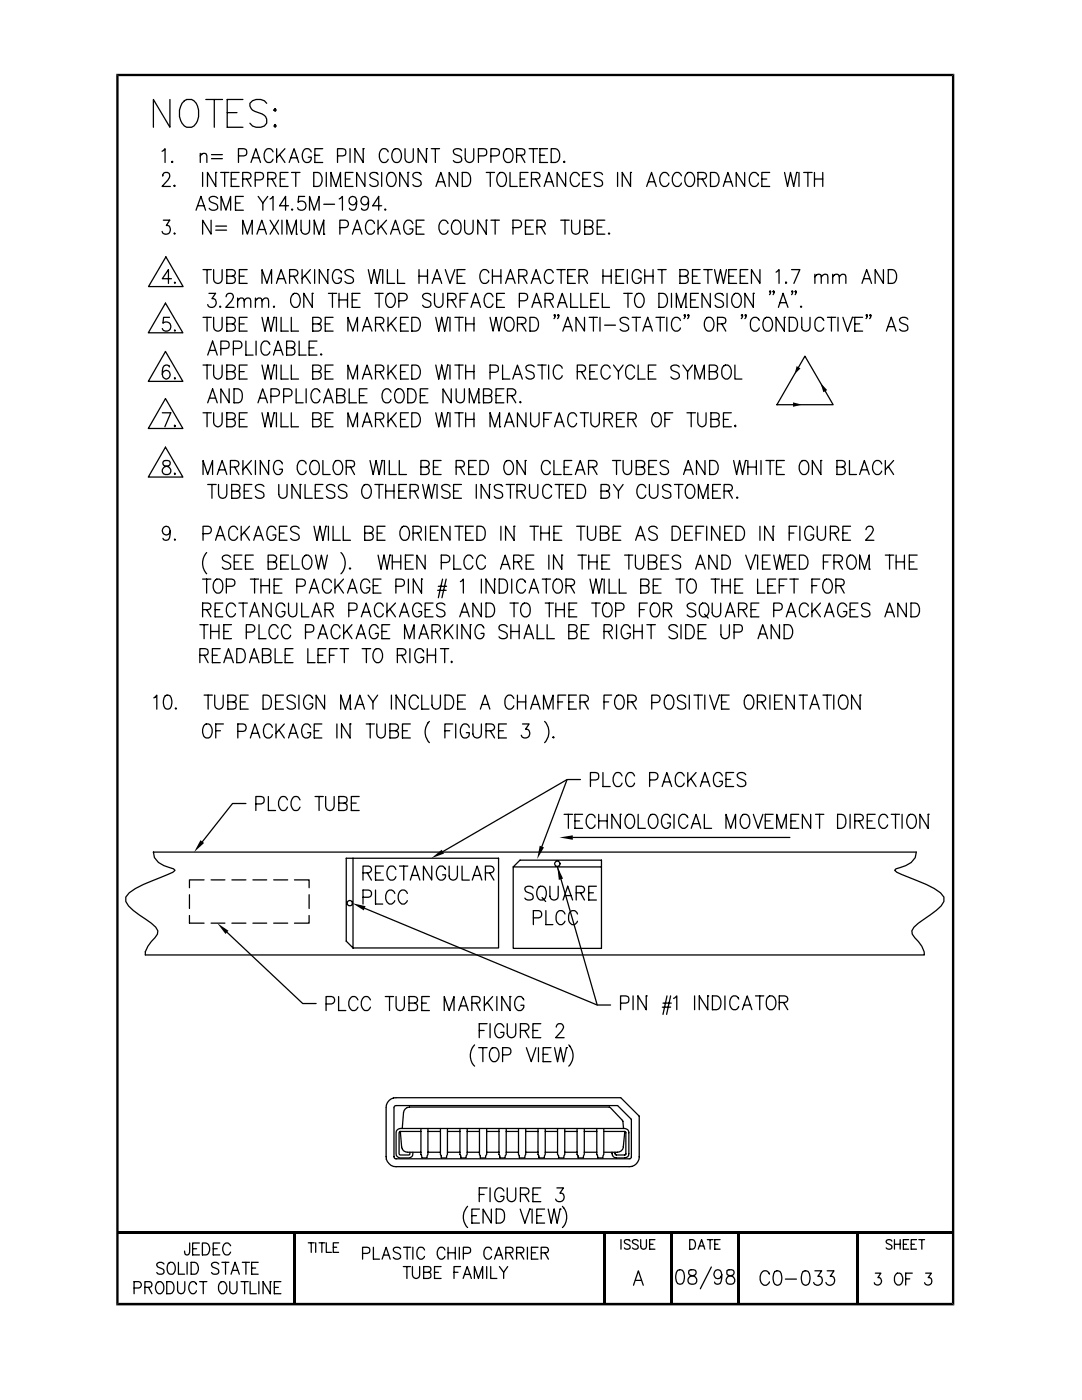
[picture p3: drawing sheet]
<svg xmlns="http://www.w3.org/2000/svg" width="216mm" height="279mm" viewBox="0 0 216 279" stroke-linecap="round" stroke-linejoin="round" font-family="sans-serif">
<g fill="none" stroke="#000" stroke-width=".25">
<path d="M33.9 19.9v5.5l-3.3-5.5v5.5M41.1 19.9h3.3M42.8 19.9v5.5M48.5 19.9h-3.2v5.5h3.2M32.3 30.2l.6-.5v2.7M32.5 35v.1l.2-.6a.8 .8 0 0 1 1.1 .2 1.08 1.08 0 0 1-.3 1.2l-1.2 1.3h1.7M34.4 32.2l-.2 .1 .2 .1 .1-.1M34.8 37l-.1 .1 .1 .1 .2-.1M36.8 20.1l.5-.2a1.76 1.76 0 0 1 2.1 1.3 3.3 3.3 0 0 1-1.2 4.2 1.76 1.76 0 0 1-2.1-1.3 3.6 3.6 0 0 1 .7-4zM40 31.1l.6-.5 .5 .1 .2 1.7M40 30.6v1.8M40.4 34.4v2.8"/>
<path d="M42.2 30.9h2.2M42.2 31.7h2.2M43.1 34.4h.1M43.1 34.4v2.8l-1.7-2.8v2.8M43.4 39.6a.94 .94 0 0 0-.9-.4 .94 .94 0 0 0-.8 .6l.3 .5 .9 .3a.67 .67 0 0 1 .5 .6 .67 .67 0 0 1-.2 .6 1.11 1.11 0 0 1-1.5-.2M44 34.4h1.7M44.8 34.4v2.8M45.3 22.5h2M46.1 35.7h1M47.6 31.1l1.4-.1a.76 .76 0 0 0 .2-.8 .76 .76 0 0 0-.6-.5h-1v2.7M47.7 34.4h-1.6v2.8h1.6M48.4 35.7h1.1a.66 .66 0 0 0 .6-.6 .66 .66 0 0 0-.6-.7h-1.1v2.8"/>
<path d="M48.6 39.2h-1.6v2.8h1.6M49.2 35.7l.9 1.5M50.1 32.4l1-2.7 .9 2.7M50.5 31.5h1.1M50.9 35.9h1.1a.75 .75 0 0 0 .6-.7 .75 .75 0 0 0-.6-.8h-1.1v2.8M51.5 39.2l1 1.3M53.2 20.6a2.12 2.12 0 0 0-3.3 0 1.49 1.49 0 0 0 .9 1.6l1.5 .5a1.37 1.37 0 0 1 .9 1.5 1.37 1.37 0 0 1-1.2 1.2h-.9l-.7-.3-.5-.5M53.4 35.7l1.5-.1a.68 .68 0 0 0 .2-.7 .68 .68 0 0 0-.6-.5h-1.1v2.8M53.4 39.2l-.9 1.3v1.5M53.9 39.7l.6-.5v2.8M54.3 35.7l.8 1.5M54.5 30.3a.92 .92 0 0 0-1.1-.6 .92 .92 0 0 0-.7 1 1.24 1.24 0 0 0 1.2 1.7l.6-.6"/>
<path d="M54.9 21.7l.2 .3-.2 .2-.2-.2zM54.9 24.8l.2 .3-.2 .3-.2-.3zM55.2 29.7v2.7M55.8 30.9l1.1 1.5M55.9 35.7h1M56.9 29.7l-1.7 1.8M57.5 34.4h-1.6v2.8h1.6M57.7 32.4l1-2.7 .9 2.7M58.1 31.5h1.2M58.2 34.4h1.7M59 34.4v2.8M60.8 39.2h-1.2l-.1 1.2a.93 .93 0 0 1 1.3 0 .93 .93 0 0 1 0 1.3 .93 .93 0 0 1-1.3 0l-.1-.3"/>
<path d="M62.1 30.3a.92 .92 0 0 0-1.1-.6 .92 .92 0 0 0-.7 1 1.24 1.24 0 0 0 1.2 1.7 .94 .94 0 0 0 .6-1h-.6M62.6 34.4h.8a1.6 1.6 0 0 1 .6 2.4l-.6 .4h-.8zM62.8 31h1M64.4 29.7h-1.6v2.7h1.6M65.1 34.4v2.8M66 37.2v-2.8l1 2.8 .9-2.8v2.8M67.4 31.1l1.4-.1a.76 .76 0 0 0 .2-.8 .76 .76 0 0 0-.6-.5h-1v2.7M67.7 39.7l.6-.5v2.8M67.9 37.2h.1M68.9 35.7h.9M69.8 29.7v2.7M70.4 34.4h-1.5v2.8h1.5"/>
<path d="M72.5 29.7h.1M72.5 29.7v2.7l-1.7-2.7v2.7M72.8 34.4v2.8l-1.6-2.8v2.8M75.4 34.8a.89 .89 0 0 0-.9-.4 .89 .89 0 0 0-.7 .7 1.64 1.64 0 0 0 1.4 .9 .73 .73 0 0 1 0 1.1 1.11 1.11 0 0 1-1.4-.3M76.2 34.4v2.8M77.5 30.3a.92 .92 0 0 0-1.1-.6 .92 .92 0 0 0-.7 1 1.24 1.24 0 0 0 1.2 1.7l.6-.6M77.6 34.5l.3-.1a1.35 1.35 0 0 1 1 2.1 .83 .83 0 0 1-.8 .7 .83 .83 0 0 1-.8-.7 1.83 1.83 0 0 1 .3-2zM78.7 29.8a.96 .96 0 0 1 1 0 .96 .96 0 0 1 .4 .9 1.24 1.24 0 0 1-1.2 1.7 1.7 1.7 0 0 1-.2-2.6zM80.8 29.7v2a.83 .83 0 0 0 .8 .7 .83 .83 0 0 0 .9-.7v-2M81.4 34.4h.1M81.4 34.4v2.8l-1.6-2.8v2.8M84 34.8a.89 .89 0 0 0-.9-.4 .89 .89 0 0 0-.7 .7l.1 .2 .3 .3a1.36 1.36 0 0 1 1.2 .8v.4a1.04 1.04 0 0 1-1.6 0"/>
<path d="M85.1 29.7h.1M85.1 29.7v2.7l-1.7-2.7v2.7M86.1 29.7h1.6M86.9 29.7v2.7M87 37.2l1-2.8 .9 2.8M87.4 36.3h1.2M91.3 34.4v2.8l-1.7-2.8v2.8M92.1 30.1a.91 .91 0 0 0-.9-.5 .91 .91 0 0 0-.7 .7l.2 .4 1 .4a.67 .67 0 0 1 .4 .7 .67 .67 0 0 1-.6 .6l-.8-.1-.2-.3M92.2 34.4h.9a1.58 1.58 0 0 1 0 2.8h-.9zM92.8 29.7v2a.85 .85 0 0 0 .9 .7 .85 .85 0 0 0 .8-.7v-2M95.5 31.1l1.4-.1a.76 .76 0 0 0 .2-.8 .76 .76 0 0 0-.6-.5h-1v2.7M97 34.4h1.7"/>
<path d="M97.8 34.4v2.8M98 31.1l1.4-.1a.73 .73 0 0 0 .3-.8 .73 .73 0 0 0-.7-.5h-1v2.7M99.7 34.5a.79 .79 0 0 1 1.1 .3 1.74 1.74 0 0 1-.5 2.4 1.25 1.25 0 0 1-1.2-1.7zM100.9 29.8a.96 .96 0 0 1 1 0 .96 .96 0 0 1 .5 .9 1.2 1.2 0 0 1-1.2 1.7 1.7 1.7 0 0 1-.3-2.6zM101.8 34.4v2.8h1.4M103.1 31l1.4-.1a.68 .68 0 0 0 .2-.8 .68 .68 0 0 0-.6-.4h-1v2.7M103.8 35.7h.9M103.9 31l.8 1.4M105.4 34.4h-1.6v2.8h1.6M105.6 29.7h1.7M106 35.7h1.1a.66 .66 0 0 0 .7-.6 .66 .66 0 0 0-.7-.7h-1.1v2.8M106.4 29.7v2.7"/>
<path d="M106.9 35.7l.8 1.5M107.7 31h1M108.6 37.2l.9-2.8 1 2.8M108.9 36.3h1.2M109.3 29.7h-1.6v2.7h1.6M110 29.7a1.47 1.47 0 0 1 1.7 .8 1.47 1.47 0 0 1-.5 1.8l-1.2 .1zM112.6 32.2l-.1 .1 .1 .1 .1-.1M112.9 34.4v2.8l-1.7-2.8v2.8M115.6 35.1a.86 .86 0 0 0-.8-.7 .86 .86 0 0 0-.9 .7 1.67 1.67 0 0 0 .6 2.1 .91 .91 0 0 0 1.1-.7M116.3 35.7h1M117.9 34.4h-1.6v2.8h1.6M120.2 34.8a.89 .89 0 0 0-.9-.4 .89 .89 0 0 0-.7 .7l.2 .4 1 .4a.71 .71 0 0 1 .2 1.2 1.11 1.11 0 0 1-1.4-.3"/>
<path d="M123.2 34.4v2.8M125.8 34.4h.1M125.8 34.4v2.8l-1.6-2.8v2.8M129 37.2l1-2.8 .9 2.8M129.4 36.3h1.2M133.5 35.1a.86 .86 0 0 0-.9-.7 .86 .86 0 0 0-.8 .7 1.67 1.67 0 0 0 .6 2.1 .91 .91 0 0 0 1.1-.7M136 35.1a.87 .87 0 0 0-1.3-.6 1.7 1.7 0 0 0 .2 2.7 .91 .91 0 0 0 1.1-.7M137.2 34.5l.2-.1a1.35 1.35 0 0 1 1.1 2.1 .87 .87 0 0 1-1.3 .6 1.76 1.76 0 0 1 0-2.6zM139.3 35.7h1.1a.66 .66 0 0 0 .6-.6 .66 .66 0 0 0-.6-.7h-1.1v2.8M140.1 35.7l.9 1.5M141.8 34.4h.8a1.6 1.6 0 0 1 .6 2.4l-.6 .4h-.8zM144.3 37.2l.9-2.8 1 2.8"/>
<path d="M144.7 36.3h1.1M148.6 34.4v2.8l-1.7-2.8v2.8M151.3 35.1a.86 .86 0 0 0-.8-.7 .86 .86 0 0 0-.9 .7 1.67 1.67 0 0 0 .6 2.1 .91 .91 0 0 0 1.1-.7M152 35.7h1M153.6 34.4h-1.6v2.8h1.6M156.5 34.4l.6 2.8 .6-2.8 .7 2.8 .6-2.8M159 34.4h.1M159.4 34.4v2.8M160.4 34.4h1.7M161.2 34.4v2.8M162.5 35.7h1.7M162.5 34.4v2.8"/>
<path d="M164.2 34.4v2.8M32.6 43.9h1.3l-.7 1.1h.3a.89 .89 0 0 1 .3 1.4 .89 .89 0 0 1-1.5-.2M33.1 51.3l3.4 5.9h-6.9zM34.2 55.6h-1.8l1.2-1.8v2.8M34.8 46.5l-.1 .1 .1 .1 .2-.1M34.9 56.3v.3l.1-.2M39.1 42l1-2.8 .9 2.8M39.5 41.1h1.2M40.5 53.8h1.7M41.3 53.8v2.8M41.7 58.5h1.3l-.7 1.1a.88 .88 0 0 1 .9 1 .88 .88 0 0 1-1.2 .7l-.3-.1-.3-.4M42.1 43.9v2.8l-1.7-2.8v2.8"/>
<path d="M42.6 53.8v2a.85 .85 0 0 0 .9 .8 .85 .85 0 0 0 .8-.8v-2M43.1 45.1h2.1M43.1 45.9h2.1M44.1 42v-2.8l1 2.8 .9-2.8v2.8M45.1 59.2a.66 .66 0 0 1 .5-.7h.5a.72 .72 0 0 1 .5 .9l-.4 .6-1.2 1.3h1.7M45.3 55.1h1.1a.66 .66 0 0 0 .6-.6 .66 .66 0 0 0-.6-.7h-1.1v2.8l1.4-.2a.74 .74 0 0 0 .3-.7 .74 .74 0 0 0-.6-.6M47 40.5h.9M47.4 59.5v1.8M47.8 55.1h.9M48.4 46.7v-2.8l1 2.8 .9-2.8v2.8M49.3 53.8h-1.5v2.8h1.5M51 59.5v1.8"/>
<path d="M51.3 46.7l.9-2.8 1 2.8M51.6 45.8h1.2M52.3 56.6v-2.8l1 2.8 .9-2.8v2.8M53.9 43.9l1.7 2.8M55.2 56.6l.9-2.8 1 2.8M55.5 55.6h1.2M55.6 43.9l-1.7 2.8M56.3 43.9v2.8M57.2 46.7v-2.8l1 2.8 .9-2.8v2.8M57.6 41.1h-1.8l1.2-1.9v2.8M57.8 55.1h1a.66 .66 0 0 0 .6-.6 .66 .66 0 0 0-.6-.7h-1v2.8M58.3 41.7l-.1 .1 .1 .2 .1-.2"/>
<path d="M58.5 58.7a.79 .79 0 0 1 1.2 .3 1.77 1.77 0 0 1-.5 2.3 1.35 1.35 0 0 1-1.1-2.1zM58.6 55.1l.8 1.5M59.1 46.7h.1M60.1 43.9v2a.85 .85 0 0 0 .8 .8 .85 .85 0 0 0 .9-.8v-2M60.3 53.8v2.8M60.9 55l1 1.6M61.8 42v-2.8l.9 2.8 1-2.8v2.8M61.9 53.8l-1.6 1.8M62.3 58.5h.1M62.3 58.5v2.8l-1.7-2.8v2.8M62.7 46.7v-2.8l1 2.8 .9-2.8v2.8M62.8 53.8v2.8"/>
<path d="M64.6 46.7h.1M64.6 40.8h2.2M65.4 53.8h.1M65.4 53.8v2.8l-1.7-2.8v2.8M65.5 58.5h1.7M66.3 58.5v2.8M67.6 58.5v2.8M67.6 59.9h1.7M67.8 45.4h1.1a.75 .75 0 0 0 .6-.7 .75 .75 0 0 0-.6-.8h-1.1v2.8M68.1 54.4a.92 .92 0 0 0-1.1-.6 .92 .92 0 0 0-.7 1.1 1.24 1.24 0 0 0 1.2 1.7 .84 .84 0 0 0 .6-1.1h-.6M69.3 58.5v2.8M70.3 59.9h.9"/>
<path d="M70.3 46.7l1-2.8 .9 2.8M70.5 54.2a.94 .94 0 0 0-.9-.4 .94 .94 0 0 0-.8 .6l.3 .5 .9 .3a.67 .67 0 0 1 .5 .7 .67 .67 0 0 1-.6 .7h-.5l-.6-.4M70.7 45.8h1.2M71.2 40.1a.82 .82 0 0 1-1.1 .7 .82 .82 0 0 1-.5-1.2 .82 .82 0 0 1 1.2-.3 2.23 2.23 0 0 1 0 2.5 .75 .75 0 0 1-1.1-.2M71.8 58.5h-1.5v2.8h1.5M73.5 53.8l.6 2.8 .6-2.8 .6 2.8 .6-2.8M73.5 40.1a.79 .79 0 0 1-1.1 .7 .79 .79 0 0 1-.3-1.2 .75 .75 0 0 1 1.3 0 3 3 0 0 1-.2 2.2 .7 .7 0 0 1-1.1-.2M74.7 44.6a.83 .83 0 0 0-.8-.7 .83 .83 0 0 0-.8 .7 1.67 1.67 0 0 0 .6 2.1 .84 .84 0 0 0 1-.6M74.8 58.5h1.7M75.4 43.9v2.8M75.6 58.5v2.8M75.9 53.8h.1"/>
<path d="M76 45.1l1.1 1.6M76.2 41.1h-1.8l1.2-1.9v2.8M76.4 53.8v2.8M76.9 41.7l-.1 .1 .1 .2 .1-.2M77.1 43.9l-1.7 1.9M77.3 53.8v2.8h1.4M77.4 58.7l.3-.2a1.35 1.35 0 0 1 1 2.2 .91 .91 0 0 1-1 .6 .91 .91 0 0 1-.7-1 1.67 1.67 0 0 1 .4-1.6zM77.9 46.7l1-2.8 .9 2.8M78.3 45.8h1.2M79.3 53.8v2.8h1.5M82.4 44.6a.86 .86 0 0 0-.9-.7 .86 .86 0 0 0-.8 .7 1.67 1.67 0 0 0 .6 2.1 .9 .9 0 0 0 1.1-1h-.7M83.1 45.3h.9"/>
<path d="M83.6 55.1h1.7M83.6 53.8v2.8M84.6 43.9h-1.5v2.8h1.5M85.3 53.8v2.8M86 59a.89 .89 0 0 0-.9-.5 .89 .89 0 0 0-.8 .7 1.64 1.64 0 0 0 1.5 1 .68 .68 0 0 1 .2 .7 .68 .68 0 0 1-.6 .4l-.8-.1-.3-.3M86.2 56.6l1-2.8 .9 2.8M86.6 55.6h1.2M86.7 58.5v2a.85 .85 0 0 0 .8 .9 .85 .85 0 0 0 .9-.9v-2M88.9 53.8l.9 2.8 1-2.8M89.3 59.9h1.1a.66 .66 0 0 0 .6-.7 .66 .66 0 0 0-.6-.7h-1.1v2.8M89.4 44.6a.86 .86 0 0 0-.8-.7 .86 .86 0 0 0-.9 .7 1.67 1.67 0 0 0 .6 2.1 .91 .91 0 0 0 1.1-.6M90.2 59.9l.8 1.4"/>
<path d="M90.6 44.1l.2-.2a1.25 1.25 0 0 1 1.2 1.8 .91 .91 0 0 1-.7 1 .91 .91 0 0 1-1.1-.6 1.75 1.75 0 0 1 .4-2zM91.2 55.1h1M91.8 59.9h1M92.7 43.9v2a.85 .85 0 0 0 .9 .8 .85 .85 0 0 0 .8-.8v-2M92.8 53.8h-1.6v2.8h1.6M93.4 58.5h-1.6v2.8M97 43.9h.1M97 43.9v2.8l-1.7-2.8v2.8M97.5 54.4a.92 .92 0 0 0-1.1-.6 .92 .92 0 0 0-.6 1.1 1.24 1.24 0 0 0 1.1 1.7l.6-.4v-.3M98 43.9h1.7M98.3 55.1h1.6M98.3 53.8v2.8"/>
<path d="M98.4 59.2a.83 .83 0 0 0-.7-.7 .83 .83 0 0 0-.9 .5 1.77 1.77 0 0 0 .5 2.3 .84 .84 0 0 0 1.1-.6M98.8 43.9v2.8M99.1 59.9h.9M99.9 53.8v2.8M100.7 58.5h-1.6v2.8h1.6M100.9 56.6l1-2.8 .9 2.8M101.3 55.6h1.1M102.4 45.4h1.1a.75 .75 0 0 0 .6-.7 .75 .75 0 0 0-.6-.8h-1.1v2.8M103.5 55.1l1.4-.1a.68 .68 0 0 0 .2-.7 .68 .68 0 0 0-.5-.5h-1.1v2.8M104.4 55.1l.8 1.5M104.9 45.3h.9M106 56.6l1-2.8 .9 2.8"/>
<path d="M106.4 55.6h1.2M106.4 43.9h-1.5v2.8h1.5M107.1 45.3h1.1a.73 .73 0 0 0 .6-.8l-.2-.4-1.5-.2v2.8M107.9 45.3l.9 1.4M108.8 59.9l1.4-.2a.68 .68 0 0 0 .2-.7 .68 .68 0 0 0-.6-.5h-1v2.8M109.6 59.9l.8 1.4M110.4 54.4a.92 .92 0 0 0-1.1-.6 .92 .92 0 0 0-.7 1.1 1.24 1.24 0 0 0 1.2 1.7l.6-.7M111.1 53.8h1.7M111.9 43.9h1.7M112 53.8v2.8M112.7 43.9v2.8M113.3 55.1h.9"/>
<path d="M113.9 58.5v2.8h1.4M114 43.9v2a.83 .83 0 0 0 .9 .8 .83 .83 0 0 0 .8-.8v-2M114.8 53.8h-1.5v2.8h1.5M115.5 55.1h1.1a.66 .66 0 0 0 .6-.6 .66 .66 0 0 0-.6-.7h-1.1v2.8M115.9 58.5v2.8h1.4M116.4 55.1l.8 1.5M116.7 45.3h1a.73 .73 0 0 0 .6-.8l-.2-.4-1.4-.2v2.8h1a.73 .73 0 0 0 .6-.7 .73 .73 0 0 0-.6-.7M117.9 59.9h1M119.2 45.3h.9M119.5 58.5h-1.6v2.8h1.6M120.2 58.5v2.8h1.4M120.3 55.1h1.7"/>
<path d="M120.3 53.8v2.8M120.7 43.9h-1.5v2.8h1.5M121.5 46.5l-.1 .1 .1 .1 .2-.1M122 53.8v2.8M122.9 55.1h1M124.5 53.8h-1.6v2.8h1.6M124.5 58.5h1.7M125.2 53.8v2.8M125.3 58.5v2.8M127.1 58.7l.2-.2a1.35 1.35 0 0 1 1.1 2.2 .83 .83 0 0 1-.7 .7 .83 .83 0 0 1-.9-.5 1.93 1.93 0 0 1 .3-2.2zM127.9 54.4a.88 .88 0 0 0-1.3-.5 1.74 1.74 0 0 0 .2 2.7 .9 .9 0 0 0 1.1-1.1h-.6M128.7 55.1h1.6"/>
<path d="M128.7 53.8v2.8M130.3 53.8v2.8M131.3 53.8h1.6M131.5 58.5h.8a1.55 1.55 0 0 1 .9 1.4 1.55 1.55 0 0 1-.9 1.4h-.8zM132.1 53.8v2.8M134 58.5v2.8M135.7 55.1h1a.66 .66 0 0 0 .6-.6 .66 .66 0 0 0-.6-.7h-1v2.8l1.4-.2a.74 .74 0 0 0 .2-.7 .74 .74 0 0 0-.6-.6M137.8 59.9h1M138.2 55.1h.9M139.4 58.5h-1.6v2.8h1.6M139.7 53.8h-1.5v2.8h1.5M140.4 53.8h1.7"/>
<path d="M141.3 53.8v2.8M141.7 58.5v2.8l-1.6-2.8v2.8M142.6 53.8l.6 2.8 .6-2.8 .6 2.8 .5-2.8M144.4 59a.89 .89 0 0 0-1-.5 .89 .89 0 0 0-.7 .7l.1 .3 .4 .2a1.36 1.36 0 0 1 1.2 .8v.4a.98 .98 0 0 1-1.7 0M145.1 58.5v2.8M145.4 55.1h1M146.5 58.7l.2-.2a1.25 1.25 0 0 1 1.2 1.8 .91 .91 0 0 1-.7 1 .91 .91 0 0 1-1.1-.6 1.75 1.75 0 0 1 .4-2zM147 53.8h-1.6v2.8h1.6M147.7 55.1h.9M149.2 53.8h-1.5v2.8h1.5M150.3 58.5h.1M150.3 58.5v2.8l-1.7-2.8v2.8"/>
<path d="M151.6 53.8v2.8l-1.7-2.8v2.8M153.7 58.3l.1-.1-.1 .1-.2-.1 .2-.2 .1 .4-.3 .4M154.3 58.3l.2-.1h-.2v.1v-.3a.52 .52 0 0 1 0 .8M154.9 54.3l.5-.5v2.8M156.8 56.4v-.1v.3l.2-.2M157.9 53.8h1.7l-1.2 2.8M158.1 58.3l.1-.1-.1 .1-.2-.1 .2-.2 .1 .4-.3 .4M158.7 58.3l.2-.1h-.2v.1v-.3a.52 .52 0 0 1 0 .8M162.6 55.2l.6-.5 .6 .2 .1 1.7M162.6 54.7v1.9M163.9 55.2l.6-.5 .6 .2 .1 1.7M166.2 55.2l.6-.5 .5 .2 .2 1.7"/>
<path d="M166.2 54.7v1.9M167.5 55.2l.6-.5 .6 .2 .1 1.7M172 56.6l.9-2.8 1 2.8M172.3 55.6h1.2M176.3 53.8v2.8l-1.7-2.8v2.8M177.2 53.8h.9a1.53 1.53 0 0 1 .5 2.4l-.5 .4h-.9zM33 60.5l3.5 5.9h-6.9zM33 70.1l3.5 6h-6.9zM33 79.5l3.5 6h-6.9zM33.8 63.3h-1.2l-.1 1.2a.91 .91 0 0 1 1.4 0 .91 .91 0 0 1-.2 1.4 .91 .91 0 0 1-1.3-.3M33.8 73.2a.7 .7 0 0 0-1-.2 2.2 2.2 0 0 0 0 2.5 .8 .8 0 0 0 1-.3 .8 .8 0 0 0-.2-1.1 .8 .8 0 0 0-1.1 .2l-.1 .4M34.9 65.8v.3l.1-.1"/>
<path d="M34.9 75.4v.2l.1-.1M40.5 63.3h1.7M40.5 72.9h1.7M41.3 63.3v2.8M41.3 72.9v2.7M41.4 70.9l1-2.8 .9 2.8M41.8 69.9h1.2M41.8 79.5h1.2M42.6 63.3v2a.85 .85 0 0 0 .9 .8 .85 .85 0 0 0 .8-.8v-2M42.6 72.9v1.9a.85 .85 0 0 0 .9 .9 .85 .85 0 0 0 .8-.9v-1.9M43.9 61.1l-.1 .1 .1 .1 .2-.1M44.1 69.6h1a.75 .75 0 0 0 .6-.8 .75 .75 0 0 0-.6-.7h-1v2.8"/>
<path d="M45.3 64.6h1.1a.66 .66 0 0 0 .6-.6 .66 .66 0 0 0-.6-.7h-1.1v2.8h1.1a.73 .73 0 0 0 .6-.7 .73 .73 0 0 0-.6-.8M45.3 74.2h1.1a.66 .66 0 0 0 .6-.7 .66 .66 0 0 0-.6-.6h-1.1v2.7h1.1a.75 .75 0 0 0 .6-.7 .75 .75 0 0 0-.6-.7M45.7 77.6v2.8l-1.6-2.8v2.8M46.6 69.6h1.1a.75 .75 0 0 0 .6-.8 .75 .75 0 0 0-.6-.7h-1.1v2.8M46.7 77.6h.8a1.58 1.58 0 0 1 0 2.8h-.8zM47.4 60l.6-.5 .6 .1 .1 1.7M47.8 64.6h.9M47.8 74.2h.9M48.7 60l.6-.5 .6 .1 .1 1.7M49.1 68.1v2.8h1.4M49.3 63.3h-1.5v2.8h1.5M49.3 72.9h-1.5v2.7h1.5"/>
<path d="M51 60l.6-.5 .6 .1 .1 1.7M51.1 68.1v2.8M51.8 79.5h1.2M52.3 60l.6-.5 .6 .1 .1 1.7M52.3 63.3l.6 2.8 .6-2.8 .6 2.8 .6-2.8M52.3 72.9l.6 2.7 .6-2.7 .6 2.7 .6-2.7M53.8 68.7a.87 .87 0 0 0-1.3-.5 1.78 1.78 0 0 0 .2 2.7 .91 .91 0 0 0 1.1-.7M54.1 79.1h1.1a.75 .75 0 0 0 .6-.8 .75 .75 0 0 0-.6-.7h-1.1v2.8M54.6 70.9l.9-2.8 1 2.8M54.7 61.1l-.1 .1 .1 .1 .1-.1M54.7 63.3h.1M54.7 72.9h.1"/>
<path d="M54.9 69.9h1.2M55.2 63.3v2.8M55.2 72.9v2.7M56.1 63.3v2.8h1.4M56.1 72.9v2.7h1.4M56.6 79.1h1.1a.75 .75 0 0 0 .6-.8 .75 .75 0 0 0-.6-.7h-1.1v2.8M57.2 69.4h1.1a.68 .68 0 0 0 .6-.7 .68 .68 0 0 0-.6-.6h-1.1v2.8h1.1a.73 .73 0 0 0 .6-.8 .73 .73 0 0 0-.6-.7M58.1 63.3v2.8h1.5M58.1 72.9v2.7h1.5M59.1 77.6v2.8h1.4M59.7 68.1v2.8h1.4M61.1 77.6v2.8"/>
<path d="M61.7 69.4h1M62.4 64.6h1.1a.66 .66 0 0 0 .6-.6 .66 .66 0 0 0-.6-.7h-1.1v2.8h1.1a.73 .73 0 0 0 .6-.7 .73 .73 0 0 0-.6-.8M62.4 74.2h1.1a.66 .66 0 0 0 .6-.7 .66 .66 0 0 0-.6-.6h-1.1v2.7h1.1a.75 .75 0 0 0 .6-.7 .75 .75 0 0 0-.6-.7M63.2 68.1h-1.5v2.8h1.5M63.8 78.3a.83 .83 0 0 0-.8-.7 .83 .83 0 0 0-.8 .7 1.67 1.67 0 0 0 .6 2.1 .84 .84 0 0 0 1-.7M64.1 70.6l-.1 .1 .1 .2 .1-.2M64.9 64.6h1M64.9 74.2h1M64.9 79.5h1.2M66.5 63.3h-1.6v2.8h1.6M66.5 72.9h-1.6v2.7h1.6M67.2 79l1.4-.2 .2-.4a.73 .73 0 0 0-.6-.8h-1v2.8l1.4-.1a.76 .76 0 0 0 .2-.8 .76 .76 0 0 0-.6-.5"/>
<path d="M69.4 66.1v-2.8l1 2.8 .9-2.8v2.8M69.4 75.6v-2.7l1 2.7 .9-2.7v2.7M69.7 77.6v2.8h1.4M71.7 79h.9M72.3 66.1l.9-2.8 1 2.8M72.3 75.6l.9-2.7 1 2.7M72.6 65.2h1.2M72.6 74.7h1.2M73.2 77.6h-1.5v2.8h1.5M74.9 64.6h1.1a.68 .68 0 0 0 .6-.4 .68 .68 0 0 0-.2-.7l-1.5-.2v2.8M74.9 74.2h1.1a.68 .68 0 0 0 .6-.5 .68 .68 0 0 0-.2-.7l-1.5-.1v2.7M75.7 64.6l.9 1.5"/>
<path d="M75.7 74.2l.9 1.4M77.4 63.3v2.8M77.4 72.9v2.7M78 78.3a.83 .83 0 0 0-.7-.7 .83 .83 0 0 0-.8 .4 1.74 1.74 0 0 0 .5 2.4 .84 .84 0 0 0 1-.7M78 64.5l1.1 1.6M78 74l1.1 1.6M79 78a.83 .83 0 0 1 .8-.4 .83 .83 0 0 1 .7 .7 1.67 1.67 0 0 1-.6 2.1 .99 .99 0 0 1-1.2-1.1v-.6zM79.1 63.3l-1.7 1.9M79.1 72.9l-1.7 1.8M79.6 60h1a.75 .75 0 0 0 .7-.7 .75 .75 0 0 0-.7-.8h-1v2.8M79.9 64.6h1M79.9 74.2h1"/>
<path d="M81.4 77.6h.8a1.55 1.55 0 0 1 .9 1.4 1.55 1.55 0 0 1-.9 1.4h-.8zM81.5 63.3h-1.6v2.8h1.6M81.5 72.9h-1.6v2.7h1.6M82.2 63.3h.8a1.53 1.53 0 0 1 .6 2.4l-.6 .4h-.8zM82.2 72.9h.8a1.53 1.53 0 0 1 .6 2.3l-.6 .4h-.8zM83.9 79h.9M85.4 77.6h-1.5v2.8h1.5M87 63.3l.5 2.8 .6-2.8 .6 2.8 .6-2.8M87 72.9l.5 2.7 .6-2.7 .6 2.7 .6-2.7M89.3 63.3h.1M89.3 72.9h.1M89.8 63.3v2.8"/>
<path d="M89.8 72.9v2.7M90 77.6v2.8l-1.6-2.8v2.8M90.8 63.3h1.6M90.8 72.9h1.6M91 77.6v2a.83 .83 0 0 0 .8 .8 .83 .83 0 0 0 .9-.8v-2M91.6 63.3v2.8M91.6 72.9v2.7M92.9 64.6h1.7M92.9 63.3v2.8M92.9 72.9v2.7M92.9 74.2h1.7M94 61.3l.9-2.8 1 2.8"/>
<path d="M94.3 60.4h1.2M94.6 63.3v2.8M94.6 72.9v2.7M96.5 79l1.4-.2a.71 .71 0 0 0 .2-.7 .71 .71 0 0 0-.6-.5h-1v2.8l1.4-.1a.76 .76 0 0 0 .2-.8 .76 .76 0 0 0-.6-.5M97.8 63.3l.6 2.8 .6-2.8 .6 2.8 .6-2.8M97.8 74.3l1.4-.1a.76 .76 0 0 0 .2-.8 .76 .76 0 0 0-.6-.5h-1v2.7M99 79h.9M100.3 72.9v2.7h1.4M100.5 77.6h-1.5v2.8h1.5M100.9 63.7l.4-.4a1.24 1.24 0 0 1 1.3 1.7 .96 .96 0 0 1-1 1.1 .96 .96 0 0 1-.9-1.1v-.6zM101.3 79h1a.68 .68 0 0 0 .6-.7 .68 .68 0 0 0-.6-.7h-1v2.8M102.1 79l.8 1.4"/>
<path d="M102.3 75.6l1-2.7 .9 2.7M102.7 74.7h1.1M103.3 64.6h1.1a.66 .66 0 0 0 .6-.6 .66 .66 0 0 0-.6-.7h-1.1v2.8M103.6 60h1.1a.75 .75 0 0 0 .6-.7 .75 .75 0 0 0-.6-.8h-1.1v2.8M104.1 64.6l.8 1.5M105.7 63.3h.9a1.53 1.53 0 0 1 .6 2.4l-.6 .4h-.9zM106.1 61.3l1-2.8 .9 2.8M106.5 60.4h1.2M106.6 73.2a.91 .91 0 0 0-.9-.4 .91 .91 0 0 0-.8 .7l.3 .4 .9 .4a.71 .71 0 0 1 .3 1.2 1 1 0 0 1-1.5-.3M107.3 72.9h1.7M108.2 72.9v2.7M109.5 72.9v2.7"/>
<path d="M110.8 62.9l-.1 .1-.2-.1 .2-.1a.53 .53 0 0 1-.2 .8M111.3 61.3l.9-2.8 1 2.8M111.5 62.9l-.1 .1-.1-.1 .1-.1a.53 .53 0 0 1-.1 .8M111.6 60.4h1.2M112.2 73.5a.92 .92 0 0 0-1.1-.6 .92 .92 0 0 0-.7 1 1.29 1.29 0 0 0 1.2 1.7l.5-.4 .1-.2M112.3 66.1l1-2.8 .9 2.8M112.7 65.2h1.2M115.2 74.2h1a.68 .68 0 0 0 .6-.5 .68 .68 0 0 0-.2-.7l-1.4-.1v2.7M116 74.2l.8 1.4M116.6 63.3v2.8l-1.7-2.8v2.8M117.6 63.3h1.6M117.7 74.2h.9"/>
<path d="M118.4 63.3v2.8M119.2 72.9h-1.5v2.7h1.5M119.7 63.3v2.8M120.6 64.9h2.2M121.8 73.5a.94 .94 0 0 0-1.2-.6 .94 .94 0 0 0-.7 1 1.29 1.29 0 0 0 1.2 1.7l.7-.6M122.4 72.9l1 1.3M124.3 72.9l-.9 1.3v1.4M125.4 63.7a.94 .94 0 0 0-.9-.4 .94 .94 0 0 0-.8 .7l.3 .4 .9 .4a.67 .67 0 0 1 .5 .7 .67 .67 0 0 1-.6 .6h-.5l-.6-.4M126.2 63.3h1.6M126.6 73.5a.92 .92 0 0 0-1.1-.6 .92 .92 0 0 0-.7 1 1.25 1.25 0 0 0 1.2 1.7l.6-.6M127 63.3v2.8M127.3 72.9v2.7h1.4"/>
<path d="M128.3 66.1l.9-2.8 1 2.8M128.7 65.2h1.1M129.4 74.2h.9M130.9 72.9h-1.5v2.7h1.5M130.9 63.3h1.7M131.7 63.3v2.8M133.1 63.3v2.8M135 61.3v-2.8l.9 2.8 1-2.8v2.8M135.6 73.2a1.08 1.08 0 0 0-1.7 0 .69 .69 0 0 0 .5 .8l.7 .3a.7 .7 0 0 1 .5 .7 .7 .7 0 0 1-.6 .6h-.5l-.6-.4M135.8 64a.92 .92 0 0 0-1.1-.7 .92 .92 0 0 0-.7 1.1 1.24 1.24 0 0 0 1.2 1.7l.5-.4 .1-.3M136.3 72.9l.9 1.3M136.7 62.9l-.1 .1-.1-.1 .1-.1a.53 .53 0 0 1-.1 .8"/>
<path d="M136.9 61.3h.1M137.5 62.9l-.2 .1-.1-.1 .1-.1a.53 .53 0 0 1-.1 .8M138.2 72.9l-1 1.3v1.4M138.6 75.6v-2.7l1 2.7 .9-2.7v2.7M141 63.5a.96 .96 0 0 1 1 0 .96 .96 0 0 1 .5 .9 1.24 1.24 0 0 1-1.2 1.7 1.7 1.7 0 0 1-.3-2.6zM141.5 74.2h1.1a.66 .66 0 0 0 .6-.7 .66 .66 0 0 0-.6-.6h-1.1v2.7h1.1a.75 .75 0 0 0 .6-.7 .75 .75 0 0 0-.6-.7M143.2 64.6l1.4-.1a.68 .68 0 0 0 .2-.7 .68 .68 0 0 0-.6-.5h-1v2.8M144 64.6l.8 1.5M144.2 73.2a.94 .94 0 0 1 1.1-.3 .94 .94 0 0 1 .6 1 1.29 1.29 0 0 1-1.2 1.7 1.68 1.68 0 0 1-.5-2.4zM146.6 72.9v2.7h1.4M148.2 62.9l-.2 .1-.1-.1 .1-.1a.53 .53 0 0 1-.1 .8M148.9 62.9l-.1 .1-.2-.1 .2-.1a.53 .53 0 0 1-.2 .8"/>
<path d="M151.5 64a.92 .92 0 0 0-1.1-.7 .92 .92 0 0 0-.7 1.1 1.2 1.2 0 0 0 1.2 1.7l.6-.7M152.4 63.7a.94 .94 0 0 1 1.2-.3 .94 .94 0 0 1 .5 1 1.24 1.24 0 0 1-1.1 1.7 1.69 1.69 0 0 1-.6-2.4zM155.3 61.3l1-2.8 .9 2.8M155.7 60.4h1.1M156.5 63.3h.1M156.5 63.3v2.8l-1.6-2.8v2.8M157.5 63.3h.8a1.53 1.53 0 0 1 .6 2.4l-.6 .4h-.8zM159.9 61.1l-.2 .1 .2 .1 .1-.1M160 63.3v2a.83 .83 0 0 0 .8 .8 .83 .83 0 0 0 .8-.8v-2M160.6 71.1l5.6 9.7h-11.2zM164.4 64a.88 .88 0 0 0-1.3-.5 1.74 1.74 0 0 0 .2 2.6 .93 .93 0 0 0 1.1-.7M165.1 63.3h1.7"/>
<path d="M165.9 63.3v2.8M167.2 63.3v2.8M168.2 63.3l.9 2.8 1-2.8M170.1 63.3h.1M170.6 64.6h.9M172.1 63.3h-1.5v2.8h1.5M173.1 62.9l-.2 .1-.1-.1 .1-.1a.53 .53 0 0 1-.1 .8M173.8 62.9l-.1 .1-.2-.1 .2-.1a.53 .53 0 0 1-.2 .8M176.9 66.1l.9-2.8 1 2.8M177.2 65.2h1.2M181.1 63.7a.91 .91 0 0 0-.9-.4 .91 .91 0 0 0-.7 .7l.2 .4 1 .4a.67 .67 0 0 1 .4 .7 .67 .67 0 0 1-.5 .6h-.5l-.6-.4M32.4 82.4h1.7l-1.2 2.8"/>
<path d="M32.6 92a.57 .57 0 0 0 .3 1 .99 .99 0 0 1 1 .4 .99 .99 0 0 1-.1 1.2 .96 .96 0 0 1-1.4-.5 1.08 1.08 0 0 1 1.2-1.1 .59 .59 0 0 0 .2-1l-.3-.1zM33 89.2l3.5 6h-6.9zM34.8 85l.1-.1v.3l.1-.2M34.9 94.4v.3l.1-.1M40.5 94.7v-2.8l.9 2.8 1-2.8v2.8M40.5 82.4h1.7M41.3 82.4v2.8M41.4 80.4l1-2.8 .9 2.8M41.4 96.7h1.7M42.3 96.7v2.7M42.6 82.4v2a.85 .85 0 0 0 .9 .8 .85 .85 0 0 0 .8-.8v-2M43.3 94.7l1-2.8 1 2.8"/>
<path d="M43.6 96.7v2a.83 .83 0 0 0 .8 .7 .83 .83 0 0 0 .9-.7v-2M43.7 93.8h1.2M45.3 83.7h1.1a.66 .66 0 0 0 .6-.7 .66 .66 0 0 0-.6-.6h-1.1v2.8h1.1a.75 .75 0 0 0 .6-.8 .75 .75 0 0 0-.6-.7M46 93.2l1.4-.1a.65 .65 0 0 0 0-1.1l-1.4-.1v2.8M46.2 98h1.1a.68 .68 0 0 0 .6-.5 .68 .68 0 0 0-.2-.7l-1.5-.1v2.7l1.5-.1a.76 .76 0 0 0 .2-.8 .76 .76 0 0 0-.6-.5M46.8 93.2l.9 1.5M47.8 83.7h.9M48.5 91.9v2.8M48.7 98h1M49.1 93.1l1.1 1.6M49.3 82.4h-1.5v2.8h1.5M50.2 91.9l-1.7 1.9"/>
<path d="M50.2 96.7h-1.5v2.7h1.5M51 91.9v2.8M51.5 80.4l.9-2.8 1 2.8M52.3 82.4l.6 2.8 .6-2.8 .6 2.8 .6-2.8M52.7 97.1a.94 .94 0 0 0-1-.5 .94 .94 0 0 0-.7 .7l.2 .4 1 .4a.67 .67 0 0 1 .5 .7 .67 .67 0 0 1-.6 .6h-.5l-.6-.3M53.6 91.9h.1M53.6 91.9v2.8l-1.7-2.8v2.8M54.7 82.4h.1M55.2 82.4v2.8M55.6 96.7v2a.83 .83 0 0 0 .9 .7 .83 .83 0 0 0 .8-.7v-2M56.1 82.4v2.8h1.4M56.3 92.6a.83 .83 0 0 0-.8-.7 .83 .83 0 0 0-.8 .7 1.67 1.67 0 0 0 .6 2.1 .89 .89 0 0 0 1-1.1h-.5"/>
<path d="M58.1 82.4v2.8h1.5M59.9 96.7h.1M59.9 96.7v2.7l-1.6-2.7v2.7M60.9 96.7v2.7h1.4M61.1 92.6a.83 .83 0 0 0-.8-.7 .83 .83 0 0 0-.9 .7 1.67 1.67 0 0 0 .6 2.1 .84 .84 0 0 0 1.1-.7M62.1 92.3a.91 .91 0 0 1 1.1-.3 .91 .91 0 0 1 .5 1 1.25 1.25 0 0 1-1.2 1.7l-.2-.1a1.82 1.82 0 0 1-.2-2.3zM62.4 83.7h1.1a.66 .66 0 0 0 .6-.7 .66 .66 0 0 0-.6-.6h-1.1v2.8h1.1a.75 .75 0 0 0 .6-.8 .75 .75 0 0 0-.6-.7M62.9 98h.9M64.4 91.9v2.8h1.5M64.4 96.7h-1.5v2.7h1.5M64.6 80.4l.9-2.8 1 2.8M64.9 83.7h1"/>
<path d="M66.5 82.4h-1.6v2.8h1.6M66.8 97.1a.91 .91 0 0 0-.9-.4 .91 .91 0 0 0-.7 .6l.2 .4 .9 .4a.67 .67 0 0 1 .5 .7 .67 .67 0 0 1-.6 .6h-.5l-.5-.3M66.9 92a.96 .96 0 0 1 1 .1 .96 .96 0 0 1 .5 .9 1.29 1.29 0 0 1-1.2 1.7 1.74 1.74 0 0 1-.3-2.7zM69.1 93.2l1.4-.1a.68 .68 0 0 0 .2-.7 .68 .68 0 0 0-.6-.5h-1v2.8M69.2 97.1a.94 .94 0 0 0-.9-.5 .94 .94 0 0 0-.8 .7l.3 .4 .9 .4a.67 .67 0 0 1 .5 .7 .67 .67 0 0 1-.6 .6h-.5l-.6-.3M69.4 85.2v-2.8l1 2.8 .9-2.8v2.8M69.9 93.2l.8 1.5M72.3 85.2l.9-2.8 1 2.8M72.6 96.8a.96 .96 0 0 1 1.1 0 .96 .96 0 0 1 .4 .9 1.24 1.24 0 0 1-1.2 1.7 1.7 1.7 0 0 1-.3-2.6zM72.6 84.2h1.2M73.8 91.9l.7 2.8 .6-2.8 .5 2.8 .6-2.8M74.8 96.7h1.7"/>
<path d="M74.9 83.7h1.1a.68 .68 0 0 0 .6-.5 .68 .68 0 0 0-.2-.7l-1.5-.1v2.8M75.6 96.7v2.7M75.7 83.7l.9 1.5M76.2 91.9h.1M76.7 91.9v2.8M77 98h1.6M77 96.7v2.7M77.4 82.4v2.8M77.7 91.9v2.8h1.4M78 83.6l1.1 1.6M78.6 96.7v2.7M79.1 82.4l-1.7 1.8"/>
<path d="M79.6 98h.9M79.7 91.9v2.8h1.4M79.9 83.7h1M81.1 96.7h-1.5v2.7h1.5M81.5 82.4h-1.6v2.8h1.6M81.8 98l1.5-.1a.68 .68 0 0 0 .2-.7 .68 .68 0 0 0-.6-.5h-1.1v2.7M82.2 82.4h.8a1.57 1.57 0 0 1 .6 2.4l-.6 .4h-.8zM82.7 98l.8 1.4M84 93.2h1a.66 .66 0 0 0 .7-.6 .66 .66 0 0 0-.7-.7h-1v2.8h1a.75 .75 0 0 0 .7-.7 .75 .75 0 0 0-.7-.8M84.3 96.7l.6 2.7 .6-2.7 .6 2.7 .6-2.7M86.5 93.2h.9M86.7 96.7h.1"/>
<path d="M87 82.4l.5 2.8 .6-2.8 .6 2.8 .6-2.8M87.2 96.7v2.7M88 91.9h-1.5v2.8h1.5M89.3 82.4h.1M89.8 97.1a.91 .91 0 0 0-.9-.4 .91 .91 0 0 0-.8 .6l.3 .4 .9 .4a.67 .67 0 0 1 .5 .7 .67 .67 0 0 1-.6 .6h-.5l-.6-.3M89.8 82.4v2.8M90.5 98h1M90.8 82.4h1.6M91 93.2h1.1a.66 .66 0 0 0 .6-.6 .66 .66 0 0 0-.6-.7h-1.1v2.8M91.6 82.4v2.8M91.8 93.2l.9 1.5M92.1 96.7h-1.6v2.7h1.6"/>
<path d="M92.9 82.4v2.8M92.9 83.7h1.7M93.5 93.2h.9M93.6 80.4v-2.8l1 2.8 .9-2.8v2.8M94.6 82.4v2.8M95 91.9h-1.5v2.8h1.5M95 96.7v2.7M95.5 80.4h.1M95.8 91.9h.8a1.55 1.55 0 0 1 .9 1.4 1.55 1.55 0 0 1-.9 1.4h-.8zM97.7 96.7h.1M97.7 96.7v2.7l-1.7-2.7v2.7M97.8 85.2v-2.8l.9 2.8 1-2.8v2.8"/>
<path d="M99.7 85.2h.1M100.3 97.1a.91 .91 0 0 0-.9-.4 .91 .91 0 0 0-.8 .6l.2 .4 1 .4a.67 .67 0 0 1 .5 .7 .67 .67 0 0 1-.6 .6l-.9-.1-.2-.2M100.7 85.2l.9-2.8 1 2.8M100.8 92.3a.85 .85 0 0 1 .8-.4 .85 .85 0 0 1 .7 .7 1.67 1.67 0 0 1-.6 2.1h-.4a1.8 1.8 0 0 1-.5-2.4zM101 84.2h1.2M101 96.7h1.7M101.9 96.7v2.7M103.2 98h1a.66 .66 0 0 0 .6-.7 .66 .66 0 0 0-.6-.6h-1v2.7M103.8 80.3v-.2v.3l.2-.1M104 98l.8 1.4M104.8 91.9h.1M104.8 91.9v2.8l-1.6-2.8v2.8"/>
<path d="M104.9 82.4v2.8l-1.6-2.8v2.8M105.7 96.7v2a.83 .83 0 0 0 .8 .7 .83 .83 0 0 0 .8-.7v-2M105.9 82.4v2a.85 .85 0 0 0 .8 .8 .85 .85 0 0 0 .9-.8v-2M108.5 83.7h1M109.8 92.6a.83 .83 0 0 0-.8-.7 .83 .83 0 0 0-.8 .7 1.67 1.67 0 0 0 .6 2.1 .84 .84 0 0 0 1-.7M110.1 97.3a.88 .88 0 0 0-1.3-.5 1.74 1.74 0 0 0 .2 2.6 .93 .93 0 0 0 1.1-.6M110.1 82.4h-1.6v2.8M110.5 91.9v2.8h1.5M110.7 85.2l.9-2.8 1 2.8M110.8 96.7h1.6M111 84.2h1.2M111.6 96.7v2.7"/>
<path d="M112.6 93.2h.9M112.9 98h1M114.1 91.9h-1.5v2.8h1.5M114.5 96.7h-1.6v2.7h1.6M114.8 94.7l1-2.8 .9 2.8M115.1 83.1a.83 .83 0 0 0-.9-.8 .83 .83 0 0 0-.8 .8 1.67 1.67 0 0 0 .6 2.1 .92 .92 0 0 0 1.1-.7M115.2 96.7h.8a1.57 1.57 0 0 1 .6 2.4l-.6 .3h-.8zM115.2 93.8h1.2M115.8 82.4h1.6M116.6 82.4v2.8M117.4 93.2h1.1a.66 .66 0 0 0 .6-.6 .66 .66 0 0 0-.6-.7h-1.1v2.8M117.9 82.4v2a.85 .85 0 0 0 .8 .8 .85 .85 0 0 0 .9-.8v-2"/>
<path d="M118.3 93.2l.8 1.5M119.9 98h1.1a.66 .66 0 0 0 .6-.7 .66 .66 0 0 0-.6-.6h-1.1v2.7l1.5-.1a.74 .74 0 0 0 .2-.8 .74 .74 0 0 0-.6-.5M120.5 83.7h1.1a.66 .66 0 0 0 .6-.7 .66 .66 0 0 0-.6-.6h-1.1v2.8M121.4 83.7l.8 1.5M122.2 91.9h1.7M122.4 96.7l1 1.3M123 83.7h1M123 91.9v2.8M124.3 91.9v2a.85 .85 0 0 0 .9 .8 .85 .85 0 0 0 .8-.8v-2M124.3 96.7l-.9 1.3v1.4M124.6 82.4h-1.6v2.8h1.6M125.3 83.7h1.1a.68 .68 0 0 0 .5-.5 .68 .68 0 0 0-.2-.7l-1.4-.1v2.8"/>
<path d="M126.2 83.7l.8 1.5M127 93.2h1.1a.66 .66 0 0 0 .6-.6 .66 .66 0 0 0-.6-.7h-1.1v2.8h1.1a.75 .75 0 0 0 .6-.7 .75 .75 0 0 0-.6-.8M128.9 97.3a.92 .92 0 0 0-1.1-.6 .92 .92 0 0 0-.7 1 1.24 1.24 0 0 0 1.2 1.7l.6-.6M129.5 93.2h.9M129.6 96.7v2a.85 .85 0 0 0 .8 .8 .85 .85 0 0 0 .9-.8v-2M130.3 82.8l.5-.4a.99 .99 0 0 1 1.2 1 1.25 1.25 0 0 1-1.2 1.8l-.2-.2a1.74 1.74 0 0 1-.3-2.2zM131 91.9h-1.5v2.8h1.5M132.7 83.7h.9M133.4 92.3a1.04 1.04 0 0 0-1.7 0 .72 .72 0 0 0 .5 .8l.7 .2a.7 .7 0 0 1 .5 .8 .7 .7 0 0 1-.6 .6l-.8-.1-.3-.3M133.9 97.1a.91 .91 0 0 0-1-.4 .91 .91 0 0 0-.7 .6l.3 .4 .9 .4a.67 .67 0 0 1 .5 .7 .67 .67 0 0 1-.6 .6h-.5l-.6-.3M134.2 82.4h-1.5v2.8M134.6 96.7h1.7"/>
<path d="M135.4 96.7v2.7M136.4 94.7l.9-2.8 1 2.8M136.7 93.8h1.2M137.1 82.4h1.7M137.2 96.8a.96 .96 0 0 1 1 0 .96 .96 0 0 1 .4 .9 1.24 1.24 0 0 1-1.1 1.7 1.7 1.7 0 0 1-.3-2.6zM137.9 82.4v2.8M139.2 82.4v2a.83 .83 0 0 0 .9 .8 .83 .83 0 0 0 .8-.8v-2M139.4 99.4v-2.7l.9 2.7 1-2.7v2.7M140.7 91.9v2.8l-1.7-2.8v2.8M141.3 99.4h.1M141.6 91.9h.9a1.55 1.55 0 0 1 .8 1.4 1.55 1.55 0 0 1-.8 1.4h-.9zM141.9 83.7l1.4-.1a.68 .68 0 0 0 .2-.8 .68 .68 0 0 0-.6-.4h-1v2.8h1l.4-.2a.77 .77 0 0 0-.4-1.3"/>
<path d="M142.2 98h1M143.8 96.7h-1.6v2.7h1.6M144.4 83.7h.9M144.5 98h1a.68 .68 0 0 0 .6-.5 .68 .68 0 0 0-.2-.7l-1.4-.1v2.7M145.3 98l.8 1.4M145.9 82.4h-1.5v2.8h1.5M146.4 91.9l.6 2.8 .6-2.8 .6 2.8 .6-2.8M146.6 85l.1-.1v.3l.2-.2M147.1 99.2l-.1 .1 .1 .1 .1-.1M148.8 91.9h.1M149.2 93.2h1.7M149.2 91.9v2.8"/>
<path d="M150.9 91.9v2.8M151.8 91.9v2.8M152.8 91.9h1.7M153.7 91.9v2.8M154.9 93.2h1M156.5 91.9h-1.6v2.8h1.6M159.7 92.3l.5-.4a.99 .99 0 0 1 1.2 1.1 1.25 1.25 0 0 1-1.2 1.7l-.2-.1a1.82 1.82 0 0 1-.3-2.3zM163.8 91.9h.1M163.8 91.9v2.8l-1.7-2.8v2.8M167 93.2h1.1a.66 .66 0 0 0 .6-.6 .66 .66 0 0 0-.6-.7h-1.1v2.8h1.1a.75 .75 0 0 0 .6-.7 .75 .75 0 0 0-.6-.8M169.5 91.9v2.8h1.4M171.5 94.7l1-2.8 .9 2.8"/>
<path d="M171.9 93.8h1.2M175.9 92.6a.87 .87 0 0 0-1.3-.6 1.7 1.7 0 0 0 .2 2.7 .91 .91 0 0 0 1.1-.7M176.7 91.9v2.8M177.2 93.1l1.1 1.6M178.3 91.9l-1.6 1.9M34 106a.82 .82 0 0 1-1.3 .6 .82 .82 0 0 1 .1-1.4 .71 .71 0 0 1 1 .3 2.79 2.79 0 0 1-.2 2.2 .73 .73 0 0 1-1.1-.3M34.9 107.6v.2l.1-.1M40.4 115.6h1.7M40.5 106.5h1.1a.75 .75 0 0 0 .6-.7 .75 .75 0 0 0-.6-.8h-1.1v2.8M41.2 110.3a3.2 3.2 0 0 0 0 4.2M41.2 115.6v2.8M42.8 116l.5-.4a.99 .99 0 0 1 1.1 1 1.25 1.25 0 0 1-1.1 1.8l-.2-.2a1.82 1.82 0 0 1-.3-2.2z"/>
<path d="M43 107.8l.9-2.8 1 2.8M43.3 106.9h1.2M45.2 117l1.4-.1a.74 .74 0 0 0 .3-.8 .74 .74 0 0 0-.6-.5h-1.1v2.8M46 111.2a.89 .89 0 0 0-.9-.4 .89 .89 0 0 0-.7 .7l.2 .3 1 .5a.69 .69 0 0 1 .2 1.2 1.07 1.07 0 0 1-1.4-.3M46.7 112.1h1M47.4 105.7a.91 .91 0 0 0-1.1-.7 .91 .91 0 0 0-.7 1.1 1.51 1.51 0 0 0 .8 1.7 .89 .89 0 0 0 1-.7M48.1 105v2.8M48.3 110.8h-1.6v2.8h1.6M48.7 106.2l1.1 1.6M49 112.1h1M49.8 105l-1.7 1.9M50 115.6h1.6"/>
<path d="M50.5 110.8h-1.5v2.8h1.5M50.6 107.8l1-2.8 .9 2.8M50.8 115.6v2.8M51 106.9h1.2M52.1 115.6v2.8M52.1 116.9h1.7M53.5 112.1h1.1a.68 .68 0 0 0 .6-.6 .68 .68 0 0 0-.6-.7h-1.1v2.8l1.4-.1a.74 .74 0 0 0 .3-.8 .74 .74 0 0 0-.6-.6M53.8 115.6v2.8M54.7 116.9h1M55 105.7a.83 .83 0 0 0-.7-.7 .83 .83 0 0 0-.8 .5 1.74 1.74 0 0 0 .5 2.3 .86 .86 0 0 0 1-1h-.6M55.8 106.4h.9M56 112.1h1"/>
<path d="M56.3 115.6h-1.6v2.8h1.6M57.3 105h-1.5v2.8h1.5M57.6 110.8h-1.6v2.8h1.6M58.3 110.8v2.8h1.4M59.2 117l1.5-.1a.74 .74 0 0 0 .2-.8 .74 .74 0 0 0-.6-.5h-1.1v2.8M59.7 105.5a.91 .91 0 0 0-.9-.5 .91 .91 0 0 0-.8 .7 1.65 1.65 0 0 0 1.4 .9l.3 .4v.4a1.08 1.08 0 0 1-1.7 0M60.5 111.2l.5-.4a1.35 1.35 0 0 1 1.1 2.1 .91 .91 0 0 1-1.1 .7 .91 .91 0 0 1-.7-1.1v-.7zM61.7 118.4l1-2.8 .9 2.8M62.1 117.4h1.2M62.7 105l.5 2.8 .6-2.8 .6 2.8 .6-2.8M62.9 110.8l.6 2.8 .6-2.8 .6 2.8 .6-2.8M65 105h.1"/>
<path d="M65.5 105v2.8M66.1 116.2a.83 .83 0 0 0-.8-.7 .83 .83 0 0 0-.8 .7 1.67 1.67 0 0 0 .6 2.2 .84 .84 0 0 0 1-.7M66.5 105v2.8h1.4M66.8 115.6v2.8M67.4 116.8l1.1 1.6M68 110.3a3 3 0 0 1 0 4.2M68.5 105v2.8h1.4M68.5 115.6l-1.7 1.8M69.3 118.4l1-2.8 .9 2.8M69.7 117.4h1.2M69.8 113.3l-.1 .2 .1 .1 .2-.1M72.8 106.4h1a.72 .72 0 0 0 .7-.8l-.3-.4-.4-.2h-1v2.8l1.4-.1a.73 .73 0 0 0 .3-.8 .73 .73 0 0 0-.7-.5"/>
<path d="M73.8 116.2a.86 .86 0 0 0-.9-.7 .86 .86 0 0 0-.8 .7 1.67 1.67 0 0 0 .6 2.2 .9 .9 0 0 0 1.1-1.1h-.6M74.5 116.9h.9M75.3 106.4h.9M75.4 110.8l.6 2.8 .6-2.8 .6 2.8 .6-2.8M76 115.6h-1.5v2.8h1.5M76.8 105h-1.5v2.8h1.5M77.8 110.8h.1M78.3 112.1h1.7M78.3 110.8v2.8M79 117l1.4-.1a.74 .74 0 0 0 .3-.8 .74 .74 0 0 0-.6-.5h-1.1v2.8M80 110.8v2.8M80.3 105.2a.83 .83 0 0 1 1.2 .3 1.74 1.74 0 0 1-.5 2.3 1.25 1.25 0 0 1-1.2-1.7z"/>
<path d="M80.9 112.1h1M81.5 115.6v2.8M82.4 106.4h1.1l.4-.2a.68 .68 0 0 0 .2-.7 .68 .68 0 0 0-.6-.5h-1.1v2.8M82.5 110.8h-1.6v2.8h1.6M83.3 106.4l.8 1.4M84.1 115.6h.1M84.1 115.6v2.8l-1.6-2.8v2.8M84.8 110.8v2.8l-1.6-2.8v2.8M84.9 105v2.8M85.9 106.4h.9M87.3 117.8h1.7M87.4 105h-1.5v2.8h1.5"/>
<path d="M87.5 117h1.6M88.1 112.3h1a.75 .75 0 0 0 .7-.8 .75 .75 0 0 0-.7-.7h-1v2.8M88.3 115.6l-.8 3.7M89 115.6l-.8 3.7M89.8 105v2.8l-1.7-2.8v2.8M90.6 110.8v2.8h1.4M90.8 105h1.6M91.6 105v2.8M91.9 116.1l.6-.5v2.8M92.9 106.4h1M94.4 111.5a.83 .83 0 0 0-.9-.7 .83 .83 0 0 0-.8 .7 1.67 1.67 0 0 0 .6 2.1 .84 .84 0 0 0 1.1-.7M94.4 105h-1.5v2.8h1.5"/>
<path d="M95.2 105h.8a1.58 1.58 0 0 1 0 2.8h-.8zM96.1 115.6v2.8M96.9 111.5a.83 .83 0 0 0-.9-.7 .83 .83 0 0 0-.8 .7 1.67 1.67 0 0 0 .6 2.1 .84 .84 0 0 0 1.1-.7M98.7 115.6h.1M98.7 115.6v2.8l-1.7-2.8v2.8M99.6 115.6h.9a1.57 1.57 0 0 1 .5 2.3l-.5 .5h-.9zM99.9 113.6l.9-2.8 1 2.8M99.9 105v2.8M100.2 112.6h1.2M102.1 115.6v2.8M102.5 112.1h1a.68 .68 0 0 0 .7-.6 .68 .68 0 0 0-.7-.7h-1v2.8M102.6 105h.1"/>
<path d="M102.6 105v2.8l-1.7-2.8v2.8M103.3 112.1l.8 1.5M104.9 116.2a.91 .91 0 0 0-1.1-.6 .91 .91 0 0 0-.7 1 1.25 1.25 0 0 0 1.2 1.8l.6-.7M105 112.1h.9M105.6 118.4l.9-2.8 1 2.8M105.7 105h1.7M105.9 117.4h1.2M106.5 110.8h-1.5v2.8h1.5M106.6 105v2.8M107.9 106.4h1.7M107.9 105v2.8M108.2 115.6h1.7"/>
<path d="M109 115.6v2.8M109.5 110.8v2.8M109.6 105v2.8M110.5 106.4h1M110.8 115.7a.94 .94 0 0 1 1 0 .94 .94 0 0 1 .4 .9 1.25 1.25 0 0 1-1.2 1.8 1.7 1.7 0 0 1-.2-2.7zM112.1 110.8h.1M112.1 105h-1.6v2.8h1.6M112.1 110.8v2.8l-1.7-2.8v2.8M112.9 116.9h1.1a.66 .66 0 0 0 .7-.7 .66 .66 0 0 0-.7-.6h-1.1v2.8M113.8 116.9l.8 1.5M115.1 105h1.6M115.3 110.8h1.7"/>
<path d="M115.9 105v2.8M116.2 110.8v2.8M117.2 105v2a.83 .83 0 0 0 .8 .8 .83 .83 0 0 0 .9-.8v-2M117.5 112.1h1.6M117.5 110.8v2.8M117.7 115.6l.6 2.8 .6-2.8 .6 2.8 .6-2.8M119.1 110.8v2.8M119.8 106.4h1.1a.68 .68 0 0 0 .6-.7 .68 .68 0 0 0-.6-.7h-1.1v2.8l1.4-.1a.74 .74 0 0 0 .3-.8 .74 .74 0 0 0-.6-.5M120.1 115.6h.1M120.1 112.1h1M120.6 115.6v2.8M121.5 115.6v2.8h1.5"/>
<path d="M121.7 110.8h-1.6v2.8h1.6M122.3 106.4h1M123.6 115.6v2.8h1.4M123.9 105h-1.6v2.8h1.6M124.6 110.8h1.7M125.5 110.8v2.8M126.8 110.8v2a.83 .83 0 0 0 .8 .8 .83 .83 0 0 0 .8-.8v-2M126.8 107.8l1-2.8 .9 2.8M127.2 106.9h1.2M127.8 116.9h1.1a.68 .68 0 0 0 .6-.5 .68 .68 0 0 0-.2-.7l-1.5-.1v2.8h1.1a.8 .8 0 0 0 .4-1.4l-.4-.1M129.4 112.1h1.1a.68 .68 0 0 0 .6-.6 .68 .68 0 0 0-.6-.7h-1.1v2.8l1.4-.1a.74 .74 0 0 0 .3-.8 .74 .74 0 0 0-.6-.6M130.3 116.9h1"/>
<path d="M131.1 105.5a.91 .91 0 0 0-.9-.5 .91 .91 0 0 0-.7 .7 1.35 1.35 0 0 0 1.2 .8 .69 .69 0 0 1 .2 1.2 1.11 1.11 0 0 1-1.4-.3M131.9 115.6h-1.6v2.8h1.6M131.9 112.1h.9M133.4 110.8h-1.5v2.8h1.5M134.1 105h.9a1.58 1.58 0 0 1 0 2.8h-.9zM134.9 115.6h1.6M135.7 115.6v2.8M135.8 111.2a.89 .89 0 0 0-.9-.4 .89 .89 0 0 0-.7 .7 1.64 1.64 0 0 0 1.4 .9 .73 .73 0 0 1 0 1.1 1.11 1.11 0 0 1-1.4-.3M136.6 106.4h1M137.2 116l.5-.4a1.25 1.25 0 0 1 1.2 1.7l-.1 .4a.87 .87 0 0 1-1.3 .5 1.98 1.98 0 0 1-.3-2.2zM138.2 105h-1.6v2.8h1.6M138.8 113.6l.9-2.8 1 2.8"/>
<path d="M138.9 106.4h.9M139.1 112.6h1.2M140.4 105h-1.5v2.8M141 105v2.8M141.9 115.6h1.7M142.7 115.6v2.8M143.1 110.8v2.8l-1.7-2.8v2.8M143.6 105v2.8l-1.6-2.8v2.8M144.1 110.8h.8a1.55 1.55 0 0 1 .8 1.4 1.55 1.55 0 0 1-.8 1.4h-.8zM144.1 115.6v2.8M144.1 116.9h1.6M144.6 106.4h.9"/>
<path d="M145.7 115.6v2.8M146.1 105h-1.5v2.8h1.5M146.6 116.9h1M146.9 105h.8a1.55 1.55 0 0 1 .9 1.4 1.55 1.55 0 0 1-.9 1.4h-.8zM148.2 115.6h-1.6v2.8h1.6M148.8 110.8l1 2.8 .9-2.8M150.7 110.8h.1M151.2 110.8v2.8M151.2 115.6v2.8h1.4M151.6 105v2.8M152.1 112.1h1M153.2 116.9h1"/>
<path d="M153.7 110.8h-1.6v2.8h1.6M154.3 105h.1M154.3 105v2.8l-1.7-2.8v2.8M154.4 110.8l.6 2.8 .6-2.8 .6 2.8 .6-2.8M154.8 115.6h-1.6v2.8h1.6M155.5 116.9h.9M156.8 110.8h.1M157 115.6h-1.5v2.8M157.3 112.1h.9M157.5 106.4h.9M157.6 115.6h1.7M158.5 115.6v2.8"/>
<path d="M158.8 110.8h-1.5v2.8h1.5M159 105h-1.5v2.8M159.5 110.8a1.47 1.47 0 0 1 1.7 1 1.47 1.47 0 0 1-.8 1.8h-.9zM159.6 105v2.8M162 116.9h1M162.3 105.7a.83 .83 0 0 0-.6-.7 .83 .83 0 0 0-.9 .5 1.74 1.74 0 0 0 .5 2.3 .89 .89 0 0 0 1-1h-.5M163.1 105v2a.83 .83 0 0 0 .8 .8 .83 .83 0 0 0 .8-.8v-2M163.6 115.6h-1.6v2.8M164.3 112.1h.9M164.6 115.7a.96 .96 0 0 1 1 0 .96 .96 0 0 1 .5 .9 1.29 1.29 0 0 1-1.2 1.8 1.74 1.74 0 0 1-.3-2.7zM165.7 106.4h1.1a.68 .68 0 0 0 .6-.7 .68 .68 0 0 0-.6-.7h-1.1v2.8M165.8 110.8h-1.5v2.8"/>
<path d="M166.4 112.1h1.1a.68 .68 0 0 0 .6-.6 .68 .68 0 0 0-.6-.7h-1.1v2.8M166.5 106.4l.8 1.4M166.8 116.9h1.1a.68 .68 0 0 0 .5-.5 .68 .68 0 0 0-.2-.7l-1.4-.1v2.8M167.3 112.1l.8 1.5M167.6 116.9l.8 1.5M168.2 106.4h.9M169.2 111.2l.4-.4a1.35 1.35 0 0 1 1.1 2.1 .87 .87 0 0 1-1.3 .6 1.93 1.93 0 0 1-.2-2.3zM169.7 105h-1.5v2.8h1.5M171.5 113.6v-2.8l1 2.8 .9-2.8v2.8M172.8 105.7l.3-.5 .2-.2 .7 .2 .2 .4-.3 .9-1.2 1.3h1.7M173.4 113.6h.1M176.7 110.8h1.7"/>
<path d="M177.5 110.8v2.8M178.8 112.1h1.7M178.8 110.8v2.8M180.5 110.8v2.8M181.4 112.1h1M183 110.8h-1.6v2.8h1.6M30.7 139.3l.6-.6v2.8M33 138.9l.6-.2a1.36 1.36 0 0 1 .7 1.6l-.4 1.1-.6 .1a1.36 1.36 0 0 1-.7-1.6zM39.9 130.8l1.4-.2a.68 .68 0 0 0 .2-.7 .68 .68 0 0 0-.6-.4h-1v2.7M39.9 124.7h1.6M40.4 121.7h1.1a.68 .68 0 0 0 .6-.5 .68 .68 0 0 0-.2-.7l-1.5-.1v2.7M40.7 130.8l.8 1.4"/>
<path d="M40.7 124.7v2.8M40.7 138.7h1.7M41.2 121.7l.9 1.4M41.5 138.7v2.8M42 124.7v2.8M42 126h1.7M42.4 130.8h.9M42.8 138.7v2a.85 .85 0 0 0 .9 .8 .85 .85 0 0 0 .8-.8v-2M42.9 121.7h1M43.7 124.7v2.8M43.9 129.5h-1.5v2.7h1.5M44.4 120.4h-1.5v2.7h1.5"/>
<path d="M44.7 132.2l.9-2.7 1 2.7M44.7 126h.9M45 131.3h1.2M46.2 124.7h-1.5v2.8h1.5M47 121a.94 .94 0 0 0-1.1-.6 .94 .94 0 0 0-.7 1 1.24 1.24 0 0 0 1.2 1.7l.6-.6M47.2 129.5h.9a1.57 1.57 0 0 1 .6 2.3l-.6 .4h-.9zM47.7 120.4h1.7M48.5 120.4v2.7M49.1 126.2h1.1a.75 .75 0 0 0 .7-.8 .75 .75 0 0 0-.7-.7h-1.1v2.8M49.5 138.7h-1.5v2.8h1.5M49.8 132.2l.9-2.7 1 2.7M49.8 123.1l1-2.7 .9 2.7"/>
<path d="M50.1 131.3h1.2M50.2 122.2h1.2M51.7 124.7v2.8h1.4M52.4 130.8h1.1a.66 .66 0 0 0 .6-.7 .66 .66 0 0 0-.6-.6h-1.1v2.7h1.1a.75 .75 0 0 0 .6-.7 .75 .75 0 0 0-.6-.7M52.5 138.7h.8a1.58 1.58 0 0 1 0 2.8h-.8zM54.1 120.4v2.7l-1.6-2.7v2.7M54.9 129.5v2.7h1.4M55.5 125.3a.87 .87 0 0 0-1.3-.5 1.7 1.7 0 0 0 .2 2.7 .91 .91 0 0 0 1.1-.7M56.6 138.7h-1.6v2.8h1.6M56.9 121a.92 .92 0 0 0-1.1-.6 .92 .92 0 0 0-.7 1 1.2 1.2 0 0 0 1.2 1.7 .94 .94 0 0 0 .6-1.1h-.6M56.9 130.8h1M57.6 120.4v1.9a.83 .83 0 0 0 .8 .8 .83 .83 0 0 0 .8-.8v-1.9"/>
<path d="M58 125.3a.87 .87 0 0 0-1.3-.5 1.7 1.7 0 0 0 .2 2.7 .91 .91 0 0 0 1.1-.7M58.5 129.5h-1.6v2.7h1.6M58.9 139.1a.89 .89 0 0 0-.9-.4 .89 .89 0 0 0-.7 .7l.1 .3 .3 .2a1.36 1.36 0 0 1 1.2 .8v.4a1.04 1.04 0 0 1-1.6 0M59.6 138.7v2.8M60.2 120.4v2.7h1.4M61 126.2h1a.75 .75 0 0 0 .6-.8 .75 .75 0 0 0-.6-.7h-1v2.8M61.4 129.5v2.7h1.5M62.2 123.1l1-2.7 .9 2.7M62.4 139.4a.87 .87 0 0 0-1.3-.5 1.7 1.7 0 0 0 .2 2.6 .9 .9 0 0 0 1.1-1h-.6M62.6 122.2h1.2M63.5 127.5l.9-2.8 1 2.8M63.5 130.8h.9"/>
<path d="M63.8 126.5h1.2M64.8 138.7v2.8l-1.7-2.8v2.8M64.9 121.7h1a.66 .66 0 0 0 .6-.7 .66 .66 0 0 0-.6-.6h-1v2.7M65 129.5h-1.5v2.7h1.5M65.7 121.7l.8 1.4M65.7 130.8h1M67.3 129.5h-1.6v2.7M67.9 125.3a.83 .83 0 0 0-.9-.7 .83 .83 0 0 0-.8 .7 1.67 1.67 0 0 0 .6 2.2 .84 .84 0 0 0 1.1-.7M67.9 129.5h1.7M68.6 124.7v2.8M68.7 129.5v2.7M69.2 125.9l1 1.6"/>
<path d="M69.6 121.8l1.4-.1a.76 .76 0 0 0 .3-.8 .76 .76 0 0 0-.6-.5h-1.1v2.7M70.2 124.7l-1.6 1.8M71.1 127.5l1-2.8 .9 2.8M71.5 126.5h1.1M72.1 123.1l1-2.7 .9 2.7M72.3 129.5h1.7M72.5 122.2h1.2M73.1 129.5v2.7M73.4 138.7l1 1.4M74.9 129.6a.96 .96 0 0 1 1 0 .96 .96 0 0 1 .4 .9 1.29 1.29 0 0 1-1.2 1.7 1.74 1.74 0 0 1-.2-2.6zM75.4 138.7l-1 1.4v1.4M75.5 125.3a.83 .83 0 0 0-.8-.7 .83 .83 0 0 0-.9 .7 1.67 1.67 0 0 0 .6 2.2 .86 .86 0 0 0 1.1-1.1h-.6"/>
<path d="M76.2 126h1M76.5 121a.92 .92 0 0 0-1.1-.6 .92 .92 0 0 0-.7 1 1.24 1.24 0 0 0 1.2 1.7l.6-.6M77.2 120.4v2.7M77.8 124.7h-1.6v2.8h1.6M77.8 121.5l1.1 1.6M78.1 138.7v2.8M78.9 120.4l-1.7 1.8M79.3 130.8h1.1a.66 .66 0 0 0 .6-.7 .66 .66 0 0 0-.6-.6h-1.1v2.7M79.7 123.1l1-2.7 .9 2.7M80.1 122.2h1.2M80.1 130.8l.9 1.4M80.7 127.5v-2.8l1 2.8 .9-2.8v2.8"/>
<path d="M80.7 138.7h.1M80.7 138.7v2.8l-1.7-2.8v2.8M81.8 129.5v2.7M83.5 139.4a.87 .87 0 0 0-1.3-.5 1.7 1.7 0 0 0 .2 2.6 .91 .91 0 0 0 1.1-.7M83.6 127.5l.9-2.8 1 2.8M83.9 126.5h1.2M84.1 121a.92 .92 0 0 0-1.1-.6 .92 .92 0 0 0-.7 1 1.24 1.24 0 0 0 1.2 1.7 .84 .84 0 0 0 .6-1.1h-.6M84.2 138.7v2.8h1.4M84.5 130.1a.83 .83 0 0 0-.8-.7 .83 .83 0 0 0-.8 .7 1.67 1.67 0 0 0 .6 2.1 .9 .9 0 0 0 1-1h-.6M84.8 121.7h1M85.3 130.8h1.6M85.3 129.5v2.7"/>
<path d="M86.2 126h1.1a.68 .68 0 0 0 .6-.7 .68 .68 0 0 0-.6-.6h-1.1v2.8M86.2 138.7v2a.85 .85 0 0 0 .8 .8 .85 .85 0 0 0 .9-.8v-2M86.4 120.4h-1.6v2.7h1.6M86.9 129.5v2.7M87 126l.9 1.5M87.9 129.5h1.6M88.7 124.7v2.8M88.7 129.5v2.7M88.8 120.7a.91 .91 0 0 0-.9-.4 .91 .91 0 0 0-.8 .7l.2 .4 1 .4a.69 .69 0 0 1 .2 1.2 1.07 1.07 0 0 1-1.4-.3M88.8 138.7h.9a1.55 1.55 0 0 1 .8 1.4 1.55 1.55 0 0 1-.8 1.4h-.9zM89.3 125.9l1.1 1.6M90.1 132l-.1 .1 .1 .1 .2-.1"/>
<path d="M90.4 124.7l-1.7 1.8M91.2 124.7v2.8M91.7 123.1l1-2.7 .9 2.7M92.1 122.2h1.2M92.9 138.7h-1.6v2.8h1.6M93.9 124.7h.1M93.9 124.7v2.8l-1.7-2.8v2.8M96.1 120.4v2.7l-1.7-2.7v2.7M96.6 125.3a.83 .83 0 0 0-.9-.7 .83 .83 0 0 0-.8 .7 1.67 1.67 0 0 0 .6 2.2 .86 .86 0 0 0 1.1-1.1h-.6M97 120.4a1.47 1.47 0 0 1 1.7 .8 1.47 1.47 0 0 1-.5 1.8l-1.2 .1zM101.2 125.1a.89 .89 0 0 0-.9-.5 .89 .89 0 0 0-.7 .7l.1 .3 .3 .3a1.36 1.36 0 0 1 1.2 .8v.4a1.04 1.04 0 0 1-1.6 0M101.8 120.4h1.6"/>
<path d="M101.9 126h1.7M101.9 124.7v2.8M102.5 139.4a.87 .87 0 0 0-1.3-.5 1.78 1.78 0 0 0 .2 2.6 .91 .91 0 0 0 1.1-.7M102.6 120.4v2.7M103.3 138.7v2.8M103.6 124.7v2.8M104.1 120.7a.91 .91 0 0 1 1.1-.3 .91 .91 0 0 1 .6 1 1.2 1.2 0 0 1-1.2 1.7 1.65 1.65 0 0 1-.5-2.4zM104.6 127.5l.9-2.8 1 2.8M104.9 126.5h1.2M104.9 138.7v2.8M107.2 124.7v2.8h1.4M108.8 120.4h1.6"/>
<path d="M109.2 124.7v2.8h1.4M109.6 120.4v2.7M110.9 121.7h1.7M110.9 120.4v2.7M112.6 120.4v2.7M112.9 138.7h-1.6v2.8M113.5 126h1.1a.73 .73 0 0 0 .5-.8l-.2-.4-.3-.1h-1.1v2.8l1.4-.2a.76 .76 0 0 0 .3-.7 .76 .76 0 0 0-.6-.6M113.5 121.7h1M115 138.7h-1.5v2.8h1.5M115.1 120.4h-1.6v2.7h1.6M116 126h.9M117.5 124.7h-1.5v2.8h1.5"/>
<path d="M118.1 120.4h1.7M118.9 120.4v2.7M120.4 120.7a.94 .94 0 0 1 1.2-.3 .94 .94 0 0 1 .5 1 1.24 1.24 0 0 1-1.2 1.7 1.69 1.69 0 0 1-.5-2.4zM120.5 126h1.1a.73 .73 0 0 0 .6-.8l-.2-.4-.4-.1h-1.1v2.8M121.3 126l.9 1.5M122 138.7h-1.5v2.8M122.9 121.8h1a.73 .73 0 0 0 .6-.7 .73 .73 0 0 0-.6-.7h-1v2.7M123 124.7v2.8M123.1 138.9a.83 .83 0 0 1 1.2 .2 1.74 1.74 0 0 1-.5 2.4 1.25 1.25 0 0 1-1.2-1.7zM125.8 125.3a.86 .86 0 0 0-.9-.7 .86 .86 0 0 0-.8 .7 1.67 1.67 0 0 0 .6 2.2 .9 .9 0 0 0 1.1-1.1h-.7M126.4 126h1.7M126.4 124.7v2.8"/>
<path d="M127.6 121.7h1M128.1 124.7v2.8M129.1 124.7h1.7M129.2 120.4h-1.6v2.7M129.9 124.7v2.8M130.2 120.5a.96 .96 0 0 1 1 0 .96 .96 0 0 1 .5 .9 1.24 1.24 0 0 1-1.2 1.7 1.7 1.7 0 0 1-.3-2.6zM132.4 121.7h1a.68 .68 0 0 0 .6-.5 .68 .68 0 0 0-.2-.7l-1.4-.1v2.7M133 138.9l.3-.2a1.35 1.35 0 0 1 1 2.1 .83 .83 0 0 1-.8 .8 .83 .83 0 0 1-.8-.8 1.83 1.83 0 0 1 .3-1.9zM133.2 121.7l.8 1.4M135.2 125.1a.91 .91 0 0 0-1-.5 .91 .91 0 0 0-.7 .7 1.35 1.35 0 0 0 1.2 .9 .69 .69 0 0 1 .2 1.1 1.11 1.11 0 0 1-1.4-.2M135.9 124.7v2.8M136.8 124.7h.9a1.55 1.55 0 0 1 .9 1.4 1.55 1.55 0 0 1-.9 1.4h-.9z"/>
<path d="M136.8 139.1a.89 .89 0 0 0-.9-.4 .89 .89 0 0 0-.7 .7l.1 .3 .3 .2a1.36 1.36 0 0 1 1.2 .8v.4a1.04 1.04 0 0 1-1.6 0M137.5 138.7v2.8M138.5 138.7h1.7M138.8 120.7a.94 .94 0 0 0-.9-.4 .94 .94 0 0 0-.8 .7l.3 .4 .2 .1a1.26 1.26 0 0 1 1.2 .8v.4a1.08 1.08 0 0 1-1.7 0M139.3 126h1M139.3 138.7v2.8M139.7 120.7l.5-.3a1.24 1.24 0 0 1 1.2 1.6 .96 .96 0 0 1-.9 1.1 .96 .96 0 0 1-1-1.1v-.6zM140.6 122.6l.7 .8M140.6 138.7v2.8M140.9 124.7h-1.6v2.8h1.6M141.6 138.7l.9 2.8 1-2.8M142.1 120.4v1.9a.85 .85 0 0 0 .9 .8 .85 .85 0 0 0 .8-.8v-1.9"/>
<path d="M143.5 138.7h.1M143.8 124.7v2a.85 .85 0 0 0 .9 .8 .85 .85 0 0 0 .8-.8v-2M144.7 123.1l1-2.7 .9 2.7M145.1 122.2h1.2M145.5 138.7h-1.5v2.8h1.5M146.5 126.2h1a.75 .75 0 0 0 .6-.8 .75 .75 0 0 0-.6-.7h-1v2.8M147.4 121.7h1.1a.66 .66 0 0 0 .6-.7 .66 .66 0 0 0-.6-.6h-1.1v2.7M148.2 121.7l.9 1.4M149 138.9l.2-.2a1.35 1.35 0 0 1 1.1 2.1 .83 .83 0 0 1-.8 .8 .83 .83 0 0 1-.9-.8 1.83 1.83 0 0 1 .4-1.9zM149.9 121.7h.9M151.3 127.5l.9-2.8 1 2.8M151.4 120.4h-1.5v2.7h1.5"/>
<path d="M151.6 126.5h1.2M153.6 138.7v2.8M154.4 121.8h1.1a.73 .73 0 0 0 .6-.7 .73 .73 0 0 0-.6-.7h-1.1v2.7M155.5 124.7v2.8l-1.6-2.8v2.8M156.1 138.7h-1.5v2.8h1.5M156.5 124.7h.8a1.6 1.6 0 0 1 .6 2.4l-.6 .4h-.8zM156.9 123.1l1-2.7 .9 2.7M157.3 122.2h1.2M158.5 138.7v2.8l-1.7-2.8v2.8M159.5 138.7h1.6M160.3 138.7v2.8M161.3 121a.92 .92 0 0 0-1.1-.6 .92 .92 0 0 0-.7 1 1.24 1.24 0 0 0 1.2 1.7l.5-.4 .1-.2"/>
<path d="M162 120.4v2.7M162.6 121.5l1.1 1.6M163.7 120.4l-1.7 1.8M164.2 138.7h1.7M164.5 123.1l1-2.7 .9 2.7M164.9 122.2h1.2M165.1 138.7v2.8M166.4 138.7v2.8M167.8 138.9a.79 .79 0 0 1 1.2 .2 1.74 1.74 0 0 1-.5 2.4 1.25 1.25 0 0 1-1.2-1.7zM169 121a.94 .94 0 0 0-1.2-.6 .94 .94 0 0 0-.7 1 1.24 1.24 0 0 0 1.2 1.7 .91 .91 0 0 0 .7-1.1h-.7M169.6 121.7h1M171.2 120.4h-1.6v2.7h1.6"/>
<path d="M171.6 138.7h.1M171.6 138.7v2.8l-1.7-2.8v2.8M173.6 120.7a.91 .91 0 0 0-.9-.4 .91 .91 0 0 0-.8 .7 1.8 1.8 0 0 0 1.5 .9 .73 .73 0 0 1 0 1.1 1.11 1.11 0 0 1-1.5-.3M176.6 123.1l.9-2.7 1 2.7M176.9 122.2h1.2M180.8 120.4v2.7l-1.6-2.7v2.7M181.8 120.4h.8a1.53 1.53 0 0 1 .6 2.3l-.6 .4h-.8zM35.1 141.3l-.1 .1 .1 .1 .1-.1M40.9 144.6l.2-.1a1.35 1.35 0 0 1 1.1 2.1 .83 .83 0 0 1-.8 .7 .83 .83 0 0 1-.8-.7 1.83 1.83 0 0 1 .3-2zM43.1 145.8h.9M44.6 144.5h-1.5v2.8M45.5 140.1h1l.4-.2a.68 .68 0 0 0 .2-.7 .68 .68 0 0 0-.6-.5h-1v2.8l1.4-.1a.76 .76 0 0 0 .2-.8 .76 .76 0 0 0-.6-.5"/>
<path d="M47.5 146l1.4-.2 .2-.4-.2-.8-1.4-.1v2.8M48 140.1h.9M50 147.3l.9-2.8 1 2.8M50.3 146.3h1.2M53.6 159v2.8h1.4M54.4 145.2a.83 .83 0 0 0-.7-.7 .83 .83 0 0 0-.9 .4 1.74 1.74 0 0 0 .5 2.4 .84 .84 0 0 0 1.1-.7M55 140.1h1M55.1 144.5v2.8M55.7 145.7l1 1.6M56.7 144.5l-1.6 1.8M57.4 159.6a.83 .83 0 0 0-.9-.7 .83 .83 0 0 0-.8 .7 1.67 1.67 0 0 0 .6 2.2 .84 .84 0 0 0 1.1-.7M57.6 147.3l.9-2.8 1 2.8"/>
<path d="M57.9 146.3h1.2M59.9 159.6a.83 .83 0 0 0-.9-.7 .83 .83 0 0 0-.8 .7 1.67 1.67 0 0 0 .6 2.2 .84 .84 0 0 0 1.1-.7M62 145.2a.83 .83 0 0 0-.7-.7 .83 .83 0 0 0-.9 .4 1.74 1.74 0 0 0 .5 2.4 .86 .86 0 0 0 1.1-1.1h-.6M62.7 145.8h.9M62.9 159h1.6M63.7 159v2.8M64.2 144.5h-1.5v2.8h1.5M65 159v2a.85 .85 0 0 0 .8 .8 .85 .85 0 0 0 .9-.8v-2M67.2 144.5v2.8M68 141.5v-2.8l.9 2.8 1-2.8v2.8M69.8 144.5h.1M69.8 144.5v2.8l-1.6-2.8v2.8"/>
<path d="M69.9 141.5h.1M70.8 141.5l1-2.8 .9 2.8M71.2 140.6h1.2M71.7 159h-1.6v2.8h1.6M73.1 144.5h1.6M73.9 144.5v2.8M75.2 144.5v2a.85 .85 0 0 0 .8 .8 .85 .85 0 0 0 .9-.8v-2M77.8 145.8h1.1a.68 .68 0 0 0 .6-.6 .68 .68 0 0 0-.6-.7h-1.1v2.8h1.1a.73 .73 0 0 0 .6-.7 .73 .73 0 0 0-.6-.8M80.3 145.8h1M81.9 144.5h-1.6v2.8h1.6M85.7 144a3 3 0 0 0 0 4.2M88.8 145.8h.9"/>
<path d="M90.3 144.5h-1.5v2.8M90.9 144.5v2.8M91.3 140.1h1M93.6 145.2a.83 .83 0 0 0-.8-.7 .83 .83 0 0 0-.8 .7 1.67 1.67 0 0 0 .6 2.1 .86 .86 0 0 0 1-1.1h-.6M94.4 144.5v2a.85 .85 0 0 0 .8 .8 .85 .85 0 0 0 .9-.8v-2M95.8 141.5l1-2.8 .9 2.8M96.2 140.6h1.2M97 145.8h1a.72 .72 0 0 0 .7-.8l-.3-.4-.4-.1h-1v2.8M97.8 145.8l.9 1.5M99.5 145.8h1M101 144.5h-1.5v2.8h1.5M103.3 140.1h1.6"/>
<path d="M104.3 144.5h1.3l-.7 1a.88 .88 0 0 1 .8 1.1 .88 .88 0 0 1-1.1 .7l-.3-.1-.3-.5M105.9 141.5l.9-2.8 1 2.8M106.2 140.6h1.2M108.5 141.5v-2.8l.9 2.8 1-2.8v2.8M108.7 144a3 3 0 0 1 0 4.2M110.4 147l-.1 .2 .1 .1 .2-.1M111.3 140.1h1M113.2 155.6l-5.1 13.4M113.5 140.1h.9M115.7 140.1h1.1l.4-.2a.68 .68 0 0 0 .2-.7 .68 .68 0 0 0-.6-.5h-1.1v2.8M115.8 155.6h-2.6l-24.9 14.4M116.6 140.1l.8 1.4"/>
<path d="M117.8 155.7h1.1a.75 .75 0 0 0 .6-.8 .75 .75 0 0 0-.6-.7h-1.1v2.8M120.3 154.2v2.8h1.5M120.5 140.1h1M124.1 154.9a.83 .83 0 0 0-.8-.8 .83 .83 0 0 0-.8 .8 1.67 1.67 0 0 0 .6 2.1 .84 .84 0 0 0 1-.7M125.3 140.1h1a.72 .72 0 0 0 .7-.8l-.3-.4-.4-.2h-1v2.8M126.1 140.1l.9 1.4M126.6 154.9a.83 .83 0 0 0-.8-.8 .83 .83 0 0 0-.8 .8 1.67 1.67 0 0 0 .6 2.1 .84 .84 0 0 0 1-.7M129.6 155.7h1.1a.75 .75 0 0 0 .6-.8 .75 .75 0 0 0-.6-.7h-1.1v2.8M130 140.2h1.1a.75 .75 0 0 0 .6-.7 .75 .75 0 0 0-.6-.8h-1.1v2.8M132.1 157l1-2.8 .9 2.8M132.5 156h1.1M136.5 154.9a.87 .87 0 0 0-1.3-.6 1.78 1.78 0 0 0 .2 2.7 .91 .91 0 0 0 1.1-.7"/>
<path d="M137.2 154.2v2.8M137.8 155.4l1.1 1.6M138.9 154.2l-1.7 1.8M139.7 157l1-2.8 .9 2.8M140.1 156h1.2M144 140.1h.9M144.1 154.9a.87 .87 0 0 0-1.3-.6 1.78 1.78 0 0 0 .2 2.7 .9 .9 0 0 0 1.1-1.1h-.5M144.9 155.5h.9M146.4 154.2h-1.5v2.8h1.5M148.8 154.6a.91 .91 0 0 0-.9-.5 .91 .91 0 0 0-.8 .8 1.64 1.64 0 0 0 1.4 .9l.3 .4v.4a1.09 1.09 0 0 1-1.7 0M151.1 140.1h1.1a.68 .68 0 0 0 .6-.7 .68 .68 0 0 0-.6-.7h-1.1v2.8M151.9 140.1l.9 1.4"/>
<path d="M154.6 140.1h.9M161.6 141.5l1-2.8 .9 2.8M162 140.6h1.2M30.6 170.1h152.2l-.2 1.1a5.9 5.9 0 0 1-3.8 2.2l-.3 .3 .4 .4 1.1 .4a28.8 28.8 0 0 1 7.7 3.7l.6 .8v.9l-.5 .9-1 .9-3.5 2.5-.9 .8-.5 .8 .1 .6 .5 .8a5 5 0 0 1 1.9 3.4h-155.4v-.7l.5-1.1 1.9-2.4 .1-.6a9.5 9.5 0 0 0-3.7-3.2l-2.1-1.8-.6-.9v-.9l.7-.8a23.7 23.7 0 0 1 6.2-3.1l2.5-1 .4-.4-.3-.3a6 6 0 0 1-3.8-2.2zM37.8 178.6v2.7M40.7 175.6h-2.9v1.6M42.1 175.6h2.8M46.3 175.6h2.8M49.1 160.4h-2.7l-6 7.6M50.5 175.6h2.7M51.1 160.4h1l.4-.1a.77 .77 0 0 0-.4-1.3h-1v2.8M54.6 175.6h2.8"/>
<path d="M58.8 175.6h2.9v1.6M61.7 178.6v2.7M67.6 160.3l1.4-.2a.68 .68 0 0 0 .2-.7 .68 .68 0 0 0-.5-.4h-1.1v2.8l1.4-.2a.8 .8 0 0 0-.3-1.3M69.1 171.3h30.4v17.9h-29.1l-1.3-1.4zM70.1 160.3h1M70.4 171.3v17.9M72.4 174.2h1.1a.68 .68 0 0 0 .6-.7 .68 .68 0 0 0-.6-.7h-1.1v2.8M72.4 179.1l1.5-.2a.74 .74 0 0 0 .2-.7 .74 .74 0 0 0-.6-.6h-1.1v2.8M73.3 174.2l.8 1.4M74.9 174.2h1M74.9 177.6v2.8h1.5M76.5 172.8h-1.6v2.8h1.6"/>
<path d="M78.8 178.3a.86 .86 0 0 0-.9-.7 .86 .86 0 0 0-.8 .7 1.67 1.67 0 0 0 .6 2.1 1.01 1.01 0 0 0 1.1-.7M79 173.5a.83 .83 0 0 0-.8-.7 .83 .83 0 0 0-.9 .7 1.67 1.67 0 0 0 .6 2.1 .84 .84 0 0 0 1.1-.6M79.7 172.8h1.7M80.6 172.8v2.8M81.3 178.3a.87 .87 0 0 0-1.3-.5 1.7 1.7 0 0 0 .2 2.6 1.01 1.01 0 0 0 1.1-.7M81.9 175.6l.9-2.8 1 2.8M82.2 174.7h1.2M86.1 172.8v2.8l-1.6-2.8v2.8M88.9 173.5a.87 .87 0 0 0-1.3-.5 1.7 1.7 0 0 0 .2 2.6 .9 .9 0 0 0 1.1-1h-.6M89.6 172.8v2a.83 .83 0 0 0 .8 .9 .83 .83 0 0 0 .9-.9v-2M92.2 172.8v2.8h1.4M94.2 175.6l1-2.8 .9 2.8"/>
<path d="M94.6 174.7h1.2M96.9 174.2h1a.72 .72 0 0 0 .7-.8l-.3-.4-.4-.2h-1v2.8M97.7 174.2l.9 1.4M102.4 173v16.3h17.6v-17.6h-16.2l-1.4 1.3h17.6M106.4 177.2a.91 .91 0 0 0-.9-.4 .91 .91 0 0 0-.8 .7l.2 .4 1 .4a.67 .67 0 0 1 .5 .7 .67 .67 0 0 1-.6 .6l-.9-.1-.2-.3M107.6 177a.96 .96 0 0 1 1 0 .96 .96 0 0 1 .4 .9 1.2 1.2 0 0 1-1.2 1.7 1.7 1.7 0 0 1-.2-2.6zM108.2 179.1l.7 .8M109.7 176.9v2a.83 .83 0 0 0 .9 .7 .83 .83 0 0 0 .8-.7v-2M111.2 172.9l8 27.7M112.4 179.6l.9-2.7 1 2.7M112.6 162.5h1.7M112.7 178.7h1.2"/>
<path d="M113.4 162.5v2.8M114.3 167.1h43.3M114.7 163.8h1M115 178.2h1a.68 .68 0 0 0 .6-.5 .68 .68 0 0 0-.2-.7l-1.4-.1v2.7M115.8 178.2l.8 1.4M116.2 162.5h-1.5v2.8h1.5M117.5 178.2h.9M118.7 163.2a.83 .83 0 0 0-.8-.7 .83 .83 0 0 0-.8 .7 1.67 1.67 0 0 0 .6 2.1 .92 .92 0 0 0 1-.7M119 176.9h-1.5v2.7h1.5M119.5 163.8h1.7M119.5 162.5v2.8M121.2 162.5v2.8"/>
<path d="M123.8 162.5h.1M123.8 162.5v2.8l-1.7-2.8v2.8M125.2 162.6a.96 .96 0 0 1 1 .1 .96 .96 0 0 1 .4 .9 1.25 1.25 0 0 1-1.2 1.7 1.74 1.74 0 0 1-.2-2.7zM127.3 162.5v2.8h1.5M129.8 162.6a.96 .96 0 0 1 1 .1 .96 .96 0 0 1 .5 .9 1.29 1.29 0 0 1-1.2 1.7 1.74 1.74 0 0 1-.3-2.7zM133.8 163.2a.83 .83 0 0 0-.9-.7 .83 .83 0 0 0-.8 .7 1.67 1.67 0 0 0 .6 2.1 .9 .9 0 0 0 1.1-1h-.6M134.5 162.5v2.8M137.2 163.2a.86 .86 0 0 0-.8-.7 .86 .86 0 0 0-.8 .7 1.67 1.67 0 0 0 .5 2.1 1.01 1.01 0 0 0 1.1-.7M137.9 165.3l1-2.8 .9 2.8M138.3 164.4h1.2M140.5 162.5v2.8h1.5M144.9 165.3v-2.8l.9 2.8 1-2.8v2.8"/>
<path d="M148.2 162.6a.96 .96 0 0 1 1 .1 .96 .96 0 0 1 .4 .9 1.25 1.25 0 0 1-1.2 1.7 1.74 1.74 0 0 1-.2-2.7zM150.3 162.5l1 2.8 .9-2.8M152.7 163.8h1M154.3 162.5h-1.6v2.8h1.6M155 165.3v-2.8l.9 2.8 1-2.8v2.8M157.8 163.8h1M159.4 162.5h-1.6v2.8h1.6M161.8 162.5v2.8l-1.7-2.8v2.8M162.7 162.5h1.7M163.5 162.5v2.8M167.1 162.5h.8a1.59 1.59 0 0 1 .4 2.6l-.4 .2h-.8zM169.6 162.5v2.8"/>
<path d="M170.6 163.8h1.1a.66 .66 0 0 0 .6-.6 .66 .66 0 0 0-.6-.7h-1.1v2.8M171.4 163.8l.9 1.5M173.1 163.8h.9M174.6 162.5h-1.5v2.8h1.5M177.1 163.2a.83 .83 0 0 0-.8-.7 .83 .83 0 0 0-.8 .7 1.67 1.67 0 0 0 .6 2.1 .92 .92 0 0 0 1-.7M177.8 162.5h1.7M178.7 162.5v2.8M180 162.5v2.8M181.4 162.6a.96 .96 0 0 1 1 .1 .96 .96 0 0 1 .4 .9 1.25 1.25 0 0 1-1.1 1.7 1.74 1.74 0 0 1-.3-2.7zM185.2 162.5h.1M185.2 162.5v2.8l-1.6-2.8v2.8M37.8 182.7v1.5h2.9"/>
<path d="M42.1 184.2h2.8M45.3 186.1l15.1 14.2h2.7M46.3 184.2h2.8M50.5 184.2h2.7M54.6 184.2h2.8M61.7 182.7v1.5h-2.9M67.6 198.9v2.8h1.4M71.4 199.6a.86 .86 0 0 0-.8-.7 .86 .86 0 0 0-.9 .7 1.67 1.67 0 0 0 .6 2.1 .91 .91 0 0 0 1.1-.7M72.8 181.3l46.4 19.3h2.6M73.9 199.6a.87 .87 0 0 0-1.3-.6 1.7 1.7 0 0 0 .2 2.7 .91 .91 0 0 0 1.1-.7M76.9 198.9h1.6M77.7 198.9v2.8"/>
<path d="M79 198.9v2a.83 .83 0 0 0 .9 .8 .83 .83 0 0 0 .8-.8v-2M85.7 198.9h-1.5v2.8h1.5M96.6 198.9v2.8M98.3 198.9l-1.7 1.8M99.1 198.9v2.8M101.8 198.9h.1M101.8 198.9v2.8l-1.7-2.8v2.8M104.5 199.6a.87 .87 0 0 0-1.3-.6 1.7 1.7 0 0 0 .2 2.7 .9 .9 0 0 0 1.1-1.1h-.6M106.4 183.2l1.4-.2a.74 .74 0 0 0 .3-.7 .74 .74 0 0 0-.6-.6h-1.1v2.8M108.9 181.7v2.8h1.4M112.7 182.4a.87 .87 0 0 0-1.3-.5 1.78 1.78 0 0 0 .2 2.6 1.01 1.01 0 0 0 1.1-.6M115.2 182.4a.87 .87 0 0 0-1.3-.5 1.78 1.78 0 0 0 .2 2.6 1.01 1.01 0 0 0 1.1-.6"/>
<path d="M126.3 198.8v2.7M128.9 198.8h.1M128.9 198.8v2.7l-1.6-2.7v2.7M133.1 198.8l-.8 3.6M133.8 198.8l-.8 3.6M134.4 199.3l.6-.5v2.7M138.6 198.8v2.7M141.2 198.8h.1M141.2 198.8v2.7l-1.7-2.7v2.7M142.2 198.8a1.47 1.47 0 0 1 1.6 .8 1.47 1.47 0 0 1-.5 1.8l-1.1 .1zM144.7 198.8v2.7M147.4 199.4a.92 .92 0 0 0-1.1-.6 .92 .92 0 0 0-.7 1 1.24 1.24 0 0 0 1.2 1.7l.6-.6"/>
<path d="M150.7 198.8h1.7M151.6 198.8v2.7M153.1 199.1l.5-.3a1.24 1.24 0 0 1 1.2 1.6 .96 .96 0 0 1-.9 1.1 .96 .96 0 0 1-1-1.1v-.6zM65.1 200.4h1.1a.75 .75 0 0 0 .6-.8 .75 .75 0 0 0-.6-.7h-1.1v2.8M77.6 219.6l.9-.5h.5h44.9l3.7 3.7v8a1.95 1.95 0 0 1-2 2h-46.6a2.02 2.02 0 0 1-2-2v-9.7l.1-.5zM81.6 200.2h1.1a.66 .66 0 0 0 .6-.7 .66 .66 0 0 0-.6-.6h-1.1v2.8h1.1a.75 .75 0 0 0 .6-.8 .75 .75 0 0 0-.6-.7M84.2 200.2h.9M88.6 201.7v-2.8l1 2.8 1-2.8v2.8M91.5 201.7l1-2.8 .9 2.8M91.9 200.7h1.2M94.1 200.2l1.5-.1a.68 .68 0 0 0 .2-.7 .68 .68 0 0 0-.6-.5h-1.1v2.8M94.7 208.5a3 3 0 0 0 0 4.3"/>
<path d="M95 200.2l.8 1.5M95.5 209.1h1.7M95.6 205.7h1M96.4 209.1v2.8M97.2 204.3h-1.6v2.8M97.2 200.1l1.1 1.6M97.8 204.3v2.8M98.1 209.2a.96 .96 0 0 1 1 0 .96 .96 0 0 1 .5 .9 1.29 1.29 0 0 1-1.2 1.8 1.74 1.74 0 0 1-.3-2.7zM100.3 210.5l1.4-.1a.76 .76 0 0 0 .2-.8 .76 .76 0 0 0-.6-.5h-1v2.8M100.5 205a.86 .86 0 0 0-.8-.7 .86 .86 0 0 0-.9 .7 1.67 1.67 0 0 0 .6 2.1 .9 .9 0 0 0 1.1-1.1h-.6M101.2 204.3v2a.85 .85 0 0 0 .9 .8 .85 .85 0 0 0 .8-.8v-2M103.8 205.7h1.1a.68 .68 0 0 0 .6-.7 .68 .68 0 0 0-.6-.7h-1.1v2.8"/>
<path d="M104.7 205.7l.8 1.4M105 209.1l1 2.8 .9-2.8M106.3 205.7h1M107.4 209.1v2.8M107.9 204.3h-1.6v2.8h1.6M108.4 210.4h.9M109.9 209.1h-1.5v2.8h1.5M110.7 209.1l.6 2.8 .5-2.8 .6 2.8 .6-2.8M111 205l.1-.4 .4-.3 .7 .1a.66 .66 0 0 1 .1 1l-1.4 1.7h1.7M113 209.1h.1M113.5 208.5a3 3 0 0 1 0 4.3M123.8 200.2l1.5-.1a.76 .76 0 0 0 .2-.8 .76 .76 0 0 0-.6-.5h-1.1v2.7"/>
<path d="M132.2 201h1.6M132.3 200.2h1.6M148.1 201.5l1-2.7 .9 2.7M148.5 200.6h1.2M155.5 200.1h1.1a.66 .66 0 0 0 .6-.7 .66 .66 0 0 0-.6-.6h-1.1v2.7M156.3 200.1l.9 1.4M78.7 220.9l.3-.3h44.2l2.8 2.8-.1 7.7-.3 .2-46.8-.1-.2-.4zM79.8 225.8l-.2 .3v4.2l.2 .2h1.8l.1-.1 .1-.4M79.8 225.8h4.2M79.9 225.8l.2 3.1a1.16 1.16 0 0 0 1.2 1.1h2.7M80.3 225.2l.2-3.2a1.24 1.24 0 0 1 1.2-1.1h39.9l2.6 2.7 .2 1.6M82.4 230a.88 .88 0 0 1-.8 1.1h-1.8a.87 .87 0 0 1-.8-.8v-4.2a.87 .87 0 0 1 .8-.9h44.9a.8 .8 0 0 1 .8 .9v4.2a.8 .8 0 0 1-.8 .8h-1.7a.92 .92 0 0 1-.9-1.1"/>
<path d="M84 225.2v5.2l.2 .7h1l.2-.7v-5.2M85.4 225.8h2.5M85.4 230h2.5M87.9 225.2v5.2l.2 .7h1l.2-.7v-5.2M89.3 225.8h2.5M89.3 230h2.5M91.8 225.2v5.2l.1 .7h1.1v-.4l.2-.3v-5.2M93.2 225.8h2.5M93.2 230h2.5M95.6 238.4h1M95.7 225.2v5.2l.1 .7h1.1v-.4l.2-.3v-5.2M97.1 225.8h2.5"/>
<path d="M97.1 230h2.5M97.2 237.1h-1.6v2.7M97.8 237.1v2.7M99.6 225.2v5.2l.1 .7h1.1v-.4l.2-.3v-5.2M100.5 237.7a.94 .94 0 0 0-1.1-.6 .94 .94 0 0 0-.7 1 1.24 1.24 0 0 0 1.2 1.7 .91 .91 0 0 0 .6-1h-.6M101 225.8h2.5M101 230h2.5M101.2 237.1v2a.85 .85 0 0 0 .9 .7 .85 .85 0 0 0 .8-.7v-2M103.5 225.2v5.2l.1 .7h1.1l.2-.7v-5.2M103.8 238.4h1.1a.66 .66 0 0 0 .6-.7 .66 .66 0 0 0-.6-.6h-1.1v2.7M104.7 238.4l.8 1.4M104.9 225.8h2.5"/>
<path d="M104.9 230h2.5M106.3 238.4h1M107.4 225.2v5.2l.1 .7h1.1l.2-.7v-5.2M107.9 237.1h-1.6v2.7h1.6M108.8 225.8h2.5M108.8 230h2.5M111.1 237.1h1.3l-.7 1a.88 .88 0 0 1 .8 1.3 .88 .88 0 0 1-1.5 .2l-.1-.3M111.3 225.2v5.2l.2 .3v.4h1l.2-.7v-5.2M112.7 225.8h2.4M112.7 230h2.4M115.1 225.2v5.2l.3 .3v.4h1l.2-.7v-5.2M116.6 225.8h2.5"/>
<path d="M116.6 230h2.5M119.1 225.2v5.2l.2 .7h1l.2-.7v-5.2M120.5 225.8h4.2M124.7 225.8l-.3 3.1a1.16 1.16 0 0 1-1.2 1.1h-2.7M124.7 225.8l.2 .3-.1 4.3-1.8 .1-.3-.2v-.3M124.9 230.3l-.1 .1M26.8 257h.9a.65 .65 0 0 0 .5-.6 .65 .65 0 0 0-.5-.6h-.9v2.4M28.9 256.9l1.2-.1 .2-.3-.2-.6-1.2-.1v2.4M29.6 256.9l.7 1.3M31.2 256.1a.79 .79 0 0 1 1-.3 .79 .79 0 0 1 .5 .9 1.11 1.11 0 0 1-1 1.5l-.2-.1a1.58 1.58 0 0 1-.3-2zM32.7 252.3a.78 .78 0 0 0-.8-.4 .78 .78 0 0 0-.6 .6l.2 .4 1 .4a.57 .57 0 0 1 .2 .6 .57 .57 0 0 1-.5 .4l-.7-.1-.2-.2M33.3 255.8a1.25 1.25 0 0 1 1.3 .6 1.25 1.25 0 0 1-.1 1.4l-.2 .3-.3 .1h-.7z"/>
<path d="M33.5 252.3l.5-.4a1.08 1.08 0 0 1 1 1.5 .81 .81 0 0 1-.8 .9 .81 .81 0 0 1-.8-.9zM35.4 255.8v1.7a.72 .72 0 0 0 .8 .7 .72 .72 0 0 0 .7-.7v-1.7M35.6 251.9v2.4h1.2M37.3 251.9v2.4M37.8 248.1v1.8l-.1 .3a.47 .47 0 0 1-.8 0l-.1-.5M38.1 251.9h.8a1.32 1.32 0 0 1 .7 1.2 1.32 1.32 0 0 1-.7 1.2h-.8zM38.4 249.2h.8M39.2 256.4a.7 .7 0 0 0-.7-.6 .7 .7 0 0 0-.7 .6 1.45 1.45 0 0 0 .5 1.8 .75 .75 0 0 0 .9-.6M39.8 248.1h-1.4v2.3h1.4M39.8 255.8h1.5M40.4 248.1a1.25 1.25 0 0 1 1.4 .8 1.25 1.25 0 0 1-.7 1.5h-.7zM40.6 255.8v2.4"/>
<path d="M42.5 249.2h.8M43.6 252.3a.78 .78 0 0 0-.8-.4 .78 .78 0 0 0-.6 .6l.2 .4 .9 .3a.56 .56 0 0 1 .4 .6 .56 .56 0 0 1-.6 .5l-.7-.1-.2-.2M43.8 256.1l.4-.3a1.13 1.13 0 0 1 1 .6 1.13 1.13 0 0 1-.1 1.2 .71 .71 0 0 1-1.1 .5 1.58 1.58 0 0 1-.2-2zM43.9 248.1h-1.4v2.3h1.4M44.3 251.9h1.4M45 251.9v2.4M45.8 255.8v1.7a.72 .72 0 0 0 .8 .7 .72 .72 0 0 0 .7-.7v-1.7M46 248.6a.8 .8 0 0 0-.9-.5 .8 .8 0 0 0-.7 .9 1.08 1.08 0 0 0 1.1 1.4l.5-.5M46.1 254.3l.8-2.4 .9 2.4M46.4 253.5h1M48.1 255.8h1.4M48.3 251.9h1.5"/>
<path d="M48.8 255.8v2.4M49.1 251.9v2.4M49.9 255.8v2.4h1.2M50.2 253.1h.8M51.5 251.9h-1.3v2.4h1.3M51.6 255.8v2.4M53.9 255.8h.1M53.9 255.8v2.4l-1.4-2.4v2.4M54.7 256.9h.8M56 255.8h-1.3v2.4h1.3M61.5 248h1.2M62.1 248v1.9"/>
<path d="M63 248v1.9M63.7 248h1.1M64.2 248v1.9M65.1 248v1.9h1M66.5 248.9h.7M67.6 248h-1.1v1.9h1.1M72.3 250.1l1.3-.1a.62 .62 0 0 0 .2-.6 .62 .62 0 0 0-.5-.5h-1v2.4M74.5 248.9v2.4h1.2M76.2 251.3l.8-2.4 .9 2.4M76.5 250.5h1.1M79.9 249.3a.79 .79 0 0 0-.8-.4 .79 .79 0 0 0-.6 .6l.2 .3 1 .5a.57 .57 0 0 1 .2 .6 .57 .57 0 0 1-.5 .4h-.4l-.5-.3M80.5 252.8h1.4"/>
<path d="M80.5 248.9h1.5M81.2 252.8v2.3M81.2 248.9v2.4M82.3 252.8v1.7a.72 .72 0 0 0 .7 .6 .72 .72 0 0 0 .7-.6v-1.7M82.4 248.9v2.4M84.5 253.9h1a.57 .57 0 0 0 .5-.6 .57 .57 0 0 0-.5-.5h-1v2.3l1.3-.1a.62 .62 0 0 0 .2-.6 .62 .62 0 0 0-.5-.5M84.7 249.5a.78 .78 0 0 0-.9-.6 .78 .78 0 0 0-.6 .9 1.08 1.08 0 0 0 1 1.5l.5-.6M86.7 253.9h.8M88 252.8h-1.3v2.3h1.3M88.8 249.5a.71 .71 0 0 0-.7-.6 .71 .71 0 0 0-.7 .6 1.19 1.19 0 0 0 .9 1.8l.5-.6M89.4 248.9v2.4M89.4 250h1.4"/>
<path d="M90.6 253.9h.8M90.8 248.9v2.4M91.7 248.9v2.4M91.9 252.8h-1.3v2.3M92.4 255.1l.8-2.3 .9 2.3M92.5 250.1l1.2-.1a.62 .62 0 0 0 .2-.6 .62 .62 0 0 0-.5-.5h-.9v2.4M92.7 254.3h1M93.3 240.7a3 3 0 0 0 0 4.3M94.1 242.6h1M94.7 255.1v-2.3l.8 2.3 .8-2.3v2.3M95.7 241.3h-1.6v2.8h1.6M97.1 252.8v2.3"/>
<path d="M97.9 252.8v2.3h1.2M98 241.3v2.8l-1.6-2.8v2.8M98.1 249.5a.78 .78 0 0 0-.9-.6 .78 .78 0 0 0-.6 .9 1.08 1.08 0 0 0 1 1.5l.5-.6M98.7 251.3l.8-2.4 .8 2.4M99 241.3h.9a1.53 1.53 0 0 1 .6 2.4l-.6 .4h-.9zM99 250.5h1M99.7 252.8l.8 1.1M100.9 250h1a.55 .55 0 0 0 .5-.5 .55 .55 0 0 0-.5-.6h-1v2.4M101.3 252.8l-.8 1.1v1.2M101.6 250l.8 1.3M103.1 250h.9a.55 .55 0 0 0 .5-.5 .55 .55 0 0 0-.5-.6h-.9v2.4M103.8 250l.7 1.3"/>
<path d="M103.8 241.3l.9 2.8 1-2.8M105.2 248.9v2.4M105.7 241.3h.1M106 250h.8M106.2 241.3v2.8M107.1 242.6h1M107.4 248.9h-1.4v2.4h1.4M108 250h.9a.55 .55 0 0 0 .5-.5 .55 .55 0 0 0-.5-.6h-.9v2.4M108.7 241.3h-1.6v2.8h1.6M108.7 250l.7 1.3M109.4 241.3l.6 2.8 .6-2.8 .6 2.8 .6-2.8M111.8 241.3h.1"/>
<path d="M112.2 240.7a3 3 0 0 1 0 4.3M123.9 247.4v1.9M125.7 247.7a.61 .61 0 0 0-.6-.3 .61 .61 0 0 0-.5 .5l.1 .2 .9 .5 .1 .4a.74 .74 0 0 1-1.1 0M126.4 256.5l1-2.9 1 2.9M126.8 255.5h1.2M127.3 247.7a.61 .61 0 0 0-.6-.3 .61 .61 0 0 0-.5 .5l.2 .2 .9 .5v.4a.72 .72 0 0 1-1.1 0M127.8 247.4v1.4a.57 .57 0 0 0 .6 .5 .57 .57 0 0 0 .6-.5v-1.4M129.6 248.3h.7M130.7 247.4h-1.1v1.9h1.1M135.2 253.5l.6-.1a1.35 1.35 0 0 1 .8 1.7l-.2 .6-.2 .5-.6 .1a1.35 1.35 0 0 1-.8-1.7l.2-.6zM137.5 253.5a.61 .61 0 0 0 .3 1 1.03 1.03 0 0 1 1 .4 1.03 1.03 0 0 1 .1 1.1 .88 .88 0 0 1-1.5 0 .88 .88 0 0 1 .6-1.4l.5-.1a.61 .61 0 0 0 .3-1l-.4-.1zM137.6 247.4a.97 .97 0 0 1 1.2 .9 .97 .97 0 0 1-1.2 1z"/>
<path d="M139.3 249.3l.7-1.9 .6 1.9M139.6 248.7h.8M141.1 247.4h1.2M141.7 247.4v1.9M141.9 252.9l-2.2 4.3M142.6 248.3h.7M143.7 247.4h-1.1v1.9h1.1M144 254.4a.82 .82 0 0 1-1.1 .7 .82 .82 0 0 1-.3-1.3 .72 .72 0 0 1 .6-.4 .72 .72 0 0 1 .7 .4 2.99 2.99 0 0 1-.2 2.4 .71 .71 0 0 1-1.1-.3M145.1 253.5a.68 .68 0 0 0 .3 1 1.02 1.02 0 0 1 1 .5 1.02 1.02 0 0 1-.1 1.2 .91 .91 0 0 1-1 0 .91 .91 0 0 1-.4-.9 1.09 1.09 0 0 1 1.2-.8 .64 .64 0 0 0 .2-1l-.3-.1zM153.5 254.3a.96 .96 0 0 0-1.1-.7 .96 .96 0 0 0-.7 1.1 1.3 1.3 0 0 0 1.2 1.8l.6-.7M154.6 253.7l.6-.1a1.35 1.35 0 0 1 .8 1.7l-.1 .6-.3 .4-.6 .2a1.35 1.35 0 0 1-.7-1.7l.1-.6zM156.7 255.3h2.2"/>
<path d="M160.3 253.7l.6-.1a1.35 1.35 0 0 1 .7 1.7l-.1 .6-.3 .4-.5 .2a1.35 1.35 0 0 1-.8-1.7l.1-.6zM162.6 253.6h1.4l-.8 1.1a.9 .9 0 0 1 .9 1 .9 .9 0 0 1-1.1 .8l-.4-.2-.3-.4M165.1 253.6h1.3l-.7 1.1a.91 .91 0 0 1 .9 1.1 .91 .91 0 0 1-1.2 .7l-.3-.2-.3-.4M174.7 254.1h1.1l-.6 .9a.74 .74 0 0 1 .5 1.1 .74 .74 0 0 1-1.2-.1M178 247.7a.61 .61 0 0 0-.7-.3 .61 .61 0 0 0-.5 .5l1.2 .9a.62 .62 0 0 1-.5 .5 .62 .62 0 0 1-.7-.3M178.5 248.3h1.1M178.5 247.4v1.9M178.9 254.2a.83 .83 0 0 1 1.2 .8 1.08 1.08 0 0 1-1 1.5 1.48 1.48 0 0 1-.2-2.3zM179.6 247.4v1.9M180.3 248.3h.6M180.7 255.2h.8M181.3 247.4h-1v1.9h1"/>
<path d="M181.8 248.3h.7M182 254.1h-1.3v2.4M182.9 247.4h-1.1v1.9h1.1M183.3 247.4h1.2M183.9 247.4v1.9M184.7 254.1h1.1l-.6 .9a.75 .75 0 0 1 .6 1.2 .75 .75 0 0 1-1.3-.2"/>
<circle cx="111.2" cy="172.4" r=".54"/>
<circle cx="69.8" cy="180.2" r=".54"/>
</g>
<g fill="#000">
<path d="M23.2 14.7h167.2l-.5 .5h-166.2zM190.4 14.7v245.8l-.5-.5v-244.8zM159 73.1l.7 .4-1.1 1.1zM163.7 76.5l1.4 1.4-.8 .4zM158.2 80.3l1.7 .5-1.7 .4zM40 167.7l.7 .5-2 1.9zM86.1 171.3l2-1.7 .5 .7zM107.7 168.8l.8 .3-1.3 2.3zM111.2 172.9l1.2 2.4-.9 .3zM111.6 167.1l2.7-.4v.9zM43.3 184.2l2.3 1.6-.6 .6zM70.3 180.3l2.6 .5-.3 .9z"/>
<path d="M23.5 245.7h166.7v.5h-166.7zM58.6 246h.5v14.3h-.5zM120.4 246h.5v14.3h-.5zM133.7 246h.5v14.3h-.5zM147.1 246h.5v14.3h-.5zM170.9 246h.5v14.3h-.5zM23.2 14.7l.5 .5v244.8l-.5 .5zM23.7 260h166.2l.5 .5h-167.2z"/>
</g>
</svg>
